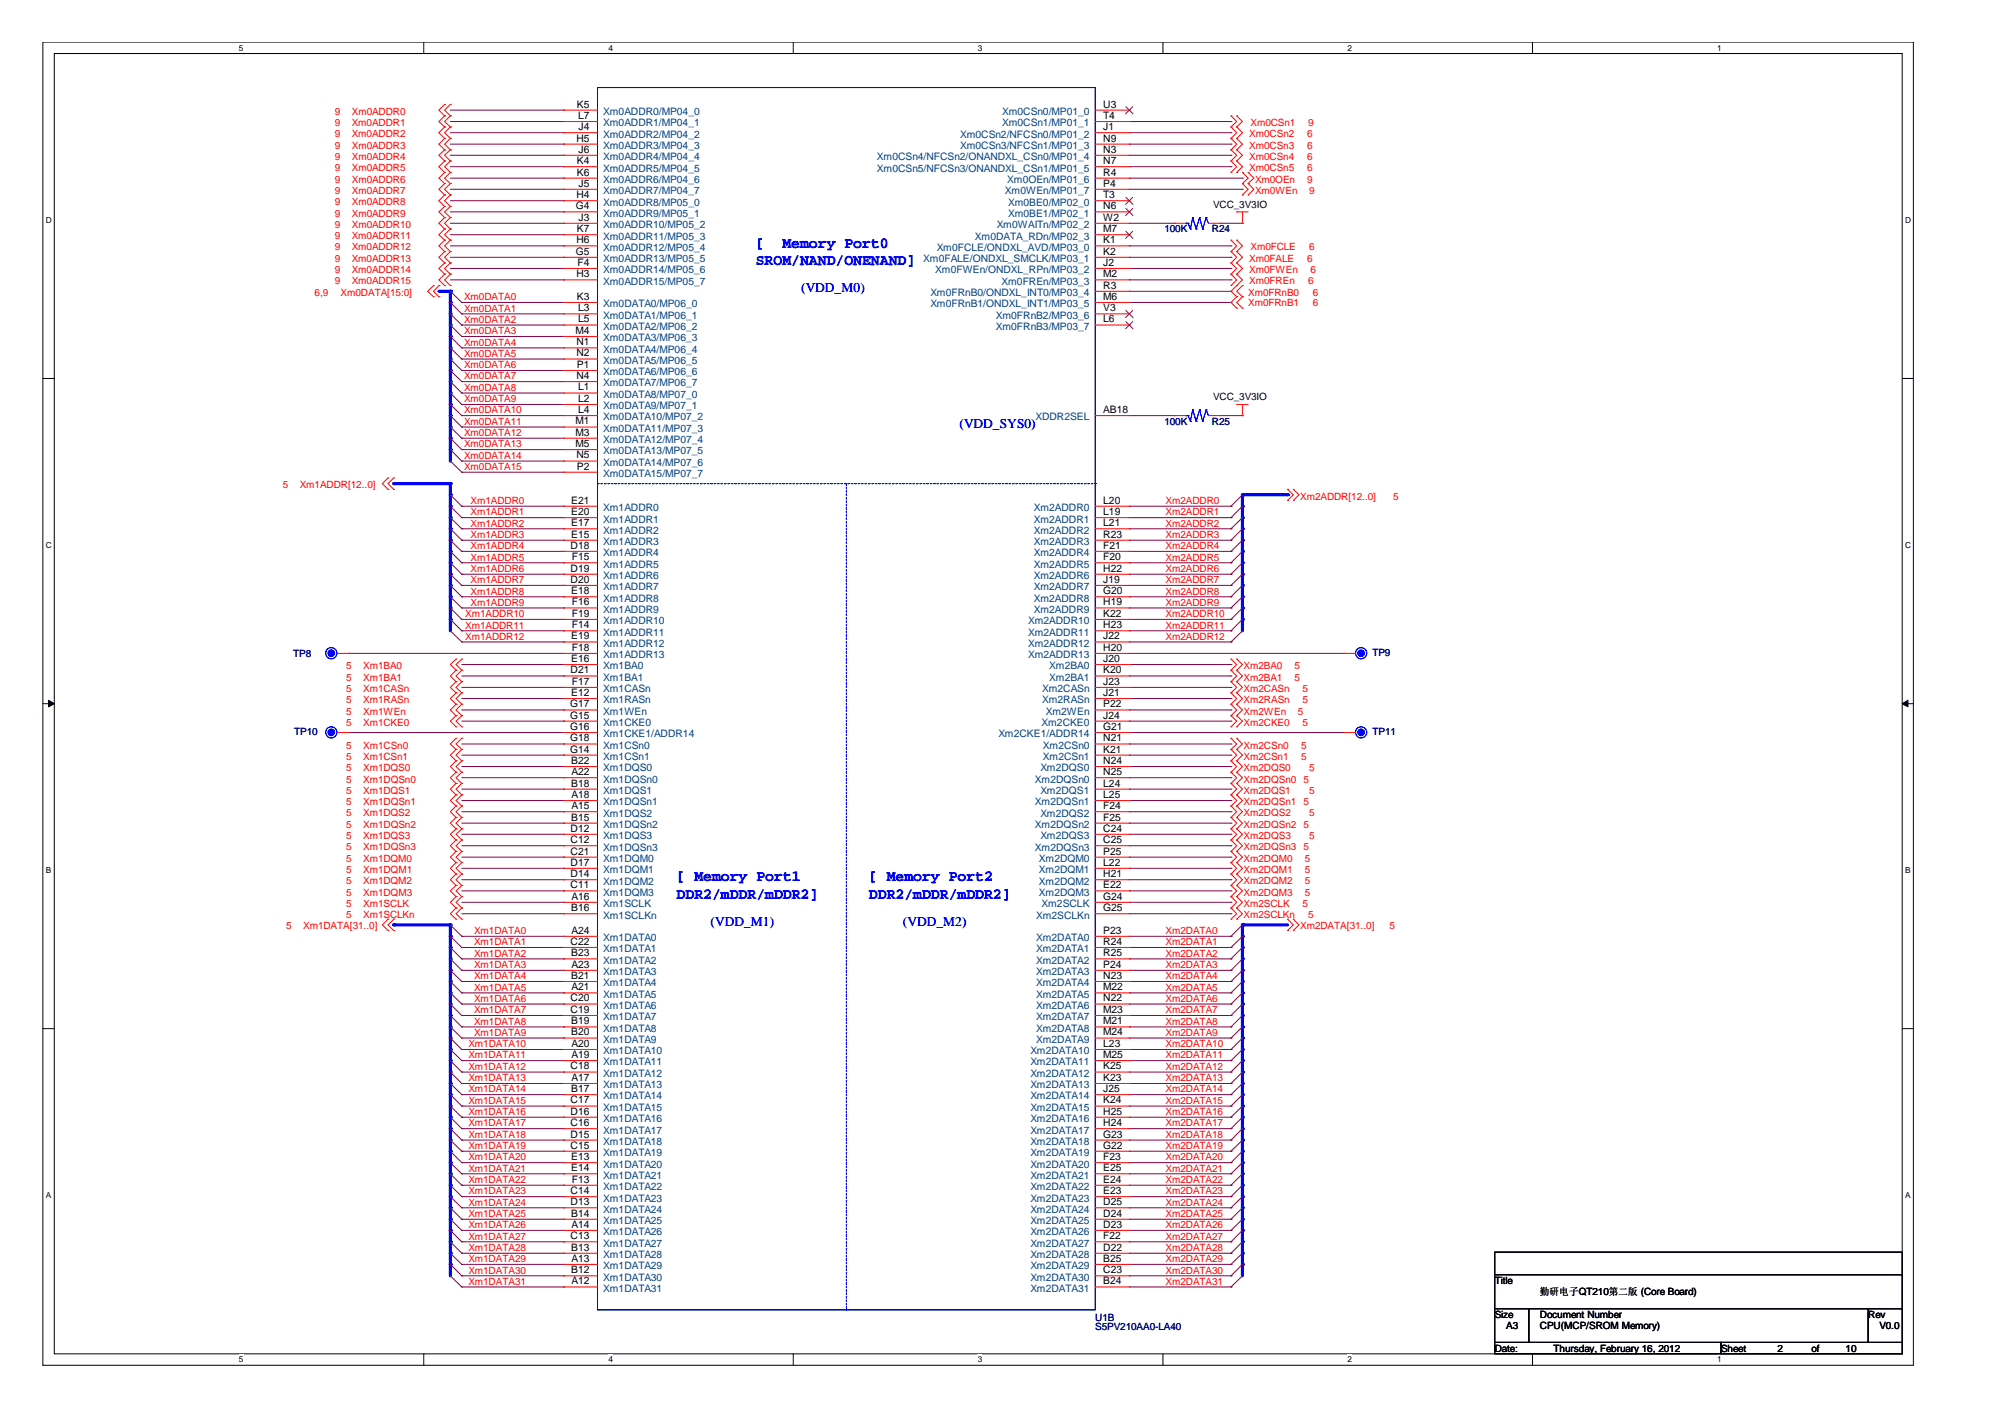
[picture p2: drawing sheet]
<svg xmlns="http://www.w3.org/2000/svg" width="297mm" height="210mm" viewBox="0 0 297 210" stroke-linecap="round" stroke-linejoin="round" font-family="sans-serif">
<defs><g id="words">
<g font-size="2.3" fill="#00f">
<text x="112" y="36.7">[</text>
<text x="112" y="39.3">SROM/NAND/ONENAND]</text>
<text x="115.9" y="36.7">Memory Port0</text>
<text x="100.2" y="130.5">[ Memory Port1</text>
<text x="128.7" y="130.5">[ Memory Port2</text>
<text x="100.2" y="133.2">DDR2/mDDR/mDDR2]</text>
<text x="128.7" y="133.2">DDR2/mDDR/mDDR2]</text>
</g>
<g font-size="2" fill="#00f">
<text x="118.7" y="43.2">(VDD_M0)</text>
<text x="142.2" y="63.3">(VDD_SYS0)</text>
<text x="105.3" y="137.1">(VDD_M1)</text>
<text x="133.8" y="137.1">(VDD_M2)</text>
</g>
<g font-size="1.5" fill="#f00">
<text x="49.6" y="17">9</text>
<text x="52.1" y="17">Xm0ADDR0</text>
<text x="49.6" y="20.3">9</text>
<text x="49.6" y="18.7">9</text>
<text x="49.6" y="22">9</text>
<text x="49.6" y="23.7">9</text>
<text x="52.1" y="20.3">Xm0ADDR2</text>
<text x="52.1" y="18.7">Xm0ADDR1</text>
<text x="52.1" y="22">Xm0ADDR3</text>
<text x="52.1" y="23.7">Xm0ADDR4</text>
<text x="185.1" y="20.3">Xm0CSn2</text>
<text x="185.1" y="22">Xm0CSn3</text>
<text x="185.1" y="23.7">Xm0CSn4</text>
<text x="185.3" y="18.7">Xm0CSn1</text>
<text x="193.6" y="20.3">6</text>
<text x="193.6" y="22">6</text>
<text x="193.6" y="23.7">6</text>
<text x="193.8" y="18.7">9</text>
<text x="49.6" y="25.4">9</text>
<text x="49.6" y="27.1">9</text>
<text x="49.6" y="28.7">9</text>
<text x="52.1" y="25.4">Xm0ADDR5</text>
<text x="52.1" y="27.1">Xm0ADDR6</text>
<text x="52.1" y="28.7">Xm0ADDR7</text>
<text x="185.1" y="25.4">Xm0CSn5</text>
<text x="185.9" y="27.1">Xm0OEn</text>
<text x="185.9" y="28.7">Xm0WEn</text>
<text x="193.6" y="27.1">9</text>
<text x="193.6" y="25.4">6</text>
<text x="194" y="28.7">9</text>
<text x="49.6" y="30.4">9</text>
<text x="49.6" y="32.1">9</text>
<text x="49.6" y="33.8">9</text>
<text x="49.6" y="35.4">9</text>
<text x="52.1" y="30.4">Xm0ADDR8</text>
<text x="52.1" y="32.1">Xm0ADDR9</text>
<text x="52.1" y="33.8">Xm0ADDR10</text>
<text x="52.1" y="35.4">Xm0ADDR11</text>
<text x="49.6" y="37.1">9</text>
<text x="49.6" y="38.8">9</text>
<text x="49.6" y="40.5">9</text>
<text x="52.1" y="37.1">Xm0ADDR12</text>
<text x="52.1" y="38.8">Xm0ADDR13</text>
<text x="52.1" y="40.5">Xm0ADDR14</text>
<text x="185.1" y="38.8">Xm0FALE</text>
<text x="185.1" y="40.5">Xm0FWEn</text>
<text x="185.3" y="37.1">Xm0FCLE</text>
<text x="193.6" y="38.8">6</text>
<text x="194" y="37.1">6</text>
<text x="194.1" y="40.5">6</text>
<text x="46.6" y="43.8">6,9</text>
<text x="49.6" y="42.1">9</text>
<text x="50.5" y="43.8">Xm0DATA[15:0]</text>
<text x="52.1" y="42.1">Xm0ADDR15</text>
<text x="68.7" y="47.8">Xm0DATA2</text>
<text x="68.7" y="46.2">Xm0DATA1</text>
<text x="68.7" y="44.5">Xm0DATA0</text>
<text x="184.9" y="43.8">Xm0FRnB0</text>
<text x="184.9" y="45.3">Xm0FRnB1</text>
<text x="185.1" y="42.1">Xm0FREn</text>
<text x="193.8" y="42.1">6</text>
<text x="194.5" y="43.8">6</text>
<text x="194.5" y="45.3">6</text>
<text x="68.7" y="52.8">Xm0DATA5</text>
<text x="68.7" y="51.2">Xm0DATA4</text>
<text x="68.7" y="49.5">Xm0DATA3</text>
<text x="68.7" y="56.2">Xm0DATA7</text>
<text x="68.7" y="54.5">Xm0DATA6</text>
<text x="68.7" y="59.6">Xm0DATA9</text>
<text x="68.7" y="57.9">Xm0DATA8</text>
<text x="68.7" y="64.6">Xm0DATA12</text>
<text x="68.7" y="62.9">Xm0DATA11</text>
<text x="68.7" y="61.2">Xm0DATA10</text>
<text x="68.7" y="69.6">Xm0DATA15</text>
<text x="68.7" y="68">Xm0DATA14</text>
<text x="68.7" y="66.3">Xm0DATA13</text>
<text x="41.9" y="72.3">5</text>
<text x="44.4" y="72.3">Xm1ADDR[12..0]</text>
<text x="69.7" y="74.6">Xm1ADDR0</text>
<text x="69.7" y="76.3">Xm1ADDR1</text>
<text x="69.7" y="78">Xm1ADDR2</text>
<text x="172.7" y="74.6">Xm2ADDR0</text>
<text x="172.7" y="76.3">Xm2ADDR1</text>
<text x="172.7" y="78">Xm2ADDR2</text>
<text x="192.6" y="74">Xm2ADDR[12..0]</text>
<text x="206.4" y="74">5</text>
<text x="69.7" y="79.7">Xm1ADDR3</text>
<text x="69.7" y="81.3">Xm1ADDR4</text>
<text x="69.7" y="83">Xm1ADDR5</text>
<text x="172.7" y="79.7">Xm2ADDR3</text>
<text x="172.7" y="81.3">Xm2ADDR4</text>
<text x="172.7" y="83">Xm2ADDR5</text>
<text x="69.7" y="84.7">Xm1ADDR6</text>
<text x="69.7" y="86.4">Xm1ADDR7</text>
<text x="69.7" y="88.1">Xm1ADDR8</text>
<text x="69.7" y="89.7">Xm1ADDR9</text>
<text x="172.7" y="84.7">Xm2ADDR6</text>
<text x="172.7" y="86.4">Xm2ADDR7</text>
<text x="172.7" y="88.1">Xm2ADDR8</text>
<text x="172.7" y="89.7">Xm2ADDR9</text>
<text x="68.9" y="91.4">Xm1ADDR10</text>
<text x="68.9" y="93.1">Xm1ADDR11</text>
<text x="68.9" y="94.8">Xm1ADDR12</text>
<text x="172.7" y="91.4">Xm2ADDR10</text>
<text x="172.7" y="93.1">Xm2ADDR11</text>
<text x="172.7" y="94.8">Xm2ADDR12</text>
<text x="51.3" y="99.2">5</text>
<text x="51.3" y="100.8">5</text>
<text x="53.8" y="99.2">Xm1BA0</text>
<text x="53.8" y="100.8">Xm1BA1</text>
<text x="184.2" y="99.2">Xm2BA0</text>
<text x="184.2" y="100.8">Xm2BA1</text>
<text x="191.8" y="99.2">5</text>
<text x="191.8" y="100.8">5</text>
<text x="51.3" y="102.5">5</text>
<text x="51.3" y="104.2">5</text>
<text x="51.3" y="105.8">5</text>
<text x="51.3" y="107.5">5</text>
<text x="53.8" y="102.5">Xm1CASn</text>
<text x="53.8" y="104.2">Xm1RASn</text>
<text x="53.8" y="105.8">Xm1WEn</text>
<text x="53.8" y="107.5">Xm1CKE0</text>
<text x="184.2" y="102.5">Xm2CASn</text>
<text x="184.2" y="104.2">Xm2RASn</text>
<text x="184.2" y="105.8">Xm2WEn</text>
<text x="184.2" y="107.5">Xm2CKE0</text>
<text x="192.3" y="105.8">5</text>
<text x="193" y="102.5">5</text>
<text x="193" y="104.2">5</text>
<text x="193" y="107.5">5</text>
<text x="51.3" y="112.5">5</text>
<text x="51.3" y="110.9">5</text>
<text x="53.8" y="112.5">Xm1CSn1</text>
<text x="53.8" y="110.9">Xm1CSn0</text>
<text x="184.2" y="110.9">Xm2CSn0</text>
<text x="184.2" y="112.5">Xm2CSn1</text>
<text x="192.8" y="110.9">5</text>
<text x="192.8" y="112.5">5</text>
<text x="51.3" y="114.2">5</text>
<text x="51.3" y="115.9">5</text>
<text x="51.3" y="117.6">5</text>
<text x="51.3" y="119.3">5</text>
<text x="53.8" y="114.2">Xm1DQS0</text>
<text x="53.8" y="115.9">Xm1DQSn0</text>
<text x="53.8" y="117.6">Xm1DQS1</text>
<text x="53.8" y="119.3">Xm1DQSn1</text>
<text x="184.2" y="114.2">Xm2DQS0</text>
<text x="184.2" y="115.9">Xm2DQSn0</text>
<text x="184.2" y="117.6">Xm2DQS1</text>
<text x="184.2" y="119.3">Xm2DQSn1</text>
<text x="193.1" y="115.9">5</text>
<text x="193.1" y="119.3">5</text>
<text x="194" y="114.2">5</text>
<text x="194" y="117.6">5</text>
<text x="51.3" y="120.9">5</text>
<text x="51.3" y="122.6">5</text>
<text x="51.3" y="124.3">5</text>
<text x="51.3" y="126">5</text>
<text x="53.8" y="120.9">Xm1DQS2</text>
<text x="53.8" y="122.6">Xm1DQSn2</text>
<text x="53.8" y="124.3">Xm1DQS3</text>
<text x="53.8" y="126">Xm1DQSn3</text>
<text x="184.2" y="120.9">Xm2DQS2</text>
<text x="184.2" y="122.6">Xm2DQSn2</text>
<text x="184.2" y="124.3">Xm2DQS3</text>
<text x="184.2" y="126">Xm2DQSn3</text>
<text x="193.1" y="122.6">5</text>
<text x="193.1" y="126">5</text>
<text x="194" y="120.9">5</text>
<text x="194" y="124.3">5</text>
<text x="51.3" y="127.6">5</text>
<text x="51.3" y="129.3">5</text>
<text x="51.3" y="131">5</text>
<text x="53.8" y="127.6">Xm1DQM0</text>
<text x="53.8" y="129.3">Xm1DQM1</text>
<text x="53.8" y="131">Xm1DQM2</text>
<text x="184.2" y="127.6">Xm2DQM0</text>
<text x="184.2" y="131">Xm2DQM2</text>
<text x="184.2" y="129.3">Xm2DQM1</text>
<text x="193.3" y="127.6">5</text>
<text x="193.3" y="131">5</text>
<text x="193.3" y="129.3">5</text>
<text x="42.4" y="137.7">5</text>
<text x="44.9" y="137.7">Xm1DATA[31..0]</text>
<text x="51.3" y="134.3">5</text>
<text x="51.3" y="136">5</text>
<text x="51.3" y="132.7">5</text>
<text x="53.8" y="134.3">Xm1SCLK</text>
<text x="53.8" y="136">Xm1SCLKn</text>
<text x="53.8" y="132.7">Xm1DQM3</text>
<text x="184.2" y="132.7">Xm2DQM3</text>
<text x="184.2" y="134.3">Xm2SCLK</text>
<text x="184.2" y="136">Xm2SCLKn</text>
<text x="192.6" y="137.7">Xm2DATA[31..0]</text>
<text x="193" y="134.3">5</text>
<text x="193.3" y="132.7">5</text>
<text x="193.8" y="136">5</text>
<text x="205.9" y="137.7">5</text>
<text x="70.2" y="140">Xm1DATA1</text>
<text x="70.2" y="138.4">Xm1DATA0</text>
<text x="70.2" y="141.7">Xm1DATA2</text>
<text x="70.2" y="143.4">Xm1DATA3</text>
<text x="172.7" y="138.4">Xm2DATA0</text>
<text x="172.7" y="140">Xm2DATA1</text>
<text x="172.7" y="141.7">Xm2DATA2</text>
<text x="172.7" y="143.4">Xm2DATA3</text>
<text x="70.2" y="145">Xm1DATA4</text>
<text x="70.2" y="146.7">Xm1DATA5</text>
<text x="70.2" y="148.4">Xm1DATA6</text>
<text x="172.7" y="145">Xm2DATA4</text>
<text x="172.7" y="146.7">Xm2DATA5</text>
<text x="172.7" y="148.4">Xm2DATA6</text>
<text x="69.4" y="155.1">Xm1DATA10</text>
<text x="70.2" y="150.1">Xm1DATA7</text>
<text x="70.2" y="151.8">Xm1DATA8</text>
<text x="70.2" y="153.4">Xm1DATA9</text>
<text x="172.7" y="150.1">Xm2DATA7</text>
<text x="172.7" y="151.8">Xm2DATA8</text>
<text x="172.7" y="153.4">Xm2DATA9</text>
<text x="172.7" y="155.1">Xm2DATA10</text>
<text x="69.4" y="156.8">Xm1DATA11</text>
<text x="69.4" y="158.5">Xm1DATA12</text>
<text x="69.4" y="160.2">Xm1DATA13</text>
<text x="69.4" y="161.8">Xm1DATA14</text>
<text x="172.7" y="156.8">Xm2DATA11</text>
<text x="172.7" y="158.5">Xm2DATA12</text>
<text x="172.7" y="160.2">Xm2DATA13</text>
<text x="172.7" y="161.8">Xm2DATA14</text>
<text x="69.4" y="163.5">Xm1DATA15</text>
<text x="69.4" y="165.2">Xm1DATA16</text>
<text x="69.4" y="166.8">Xm1DATA17</text>
<text x="172.7" y="163.5">Xm2DATA15</text>
<text x="172.7" y="165.2">Xm2DATA16</text>
<text x="172.7" y="166.8">Xm2DATA17</text>
<text x="69.4" y="168.5">Xm1DATA18</text>
<text x="69.4" y="170.2">Xm1DATA19</text>
<text x="69.4" y="171.9">Xm1DATA20</text>
<text x="69.4" y="173.5">Xm1DATA21</text>
<text x="172.7" y="168.5">Xm2DATA18</text>
<text x="172.7" y="170.2">Xm2DATA19</text>
<text x="172.7" y="171.9">Xm2DATA20</text>
<text x="172.7" y="173.5">Xm2DATA21</text>
<text x="69.4" y="175.2">Xm1DATA22</text>
<text x="69.4" y="176.9">Xm1DATA23</text>
<text x="69.4" y="178.6">Xm1DATA24</text>
<text x="172.7" y="175.2">Xm2DATA22</text>
<text x="172.7" y="176.9">Xm2DATA23</text>
<text x="172.7" y="178.6">Xm2DATA24</text>
<text x="69.4" y="180.3">Xm1DATA25</text>
<text x="69.4" y="181.9">Xm1DATA26</text>
<text x="69.4" y="183.6">Xm1DATA27</text>
<text x="69.4" y="185.3">Xm1DATA28</text>
<text x="172.7" y="180.3">Xm2DATA25</text>
<text x="172.7" y="181.9">Xm2DATA26</text>
<text x="172.7" y="183.6">Xm2DATA27</text>
<text x="172.7" y="185.3">Xm2DATA28</text>
<text x="69.4" y="187">Xm1DATA29</text>
<text x="69.4" y="188.7">Xm1DATA30</text>
<text x="69.4" y="190.3">Xm1DATA31</text>
<text x="172.7" y="187">Xm2DATA29</text>
<text x="172.7" y="188.7">Xm2DATA30</text>
<text x="172.7" y="190.3">Xm2DATA31</text>
</g>
<g font-size="1.5">
<text x="85.5" y="15.9">K5</text>
<text x="85.6" y="17.6">L7</text>
<text x="163.4" y="15.9">U3</text>
<text x="163.4" y="17.6">T4</text>
<text x="85.4" y="21">H5</text>
<text x="85.7" y="19.3">J4</text>
<text x="85.7" y="22.6">J6</text>
<text x="163.4" y="19.3">J1</text>
<text x="163.4" y="21">N9</text>
<text x="163.4" y="22.6">N3</text>
<text x="85.4" y="29.4">H4</text>
<text x="85.5" y="24.3">K4</text>
<text x="85.5" y="26">K6</text>
<text x="85.7" y="27.7">J5</text>
<text x="163.4" y="29.4">T3</text>
<text x="163.4" y="24.3">N7</text>
<text x="163.4" y="26">R4</text>
<text x="163.4" y="27.7">P4</text>
<text x="85.3" y="31">G4</text>
<text x="85.5" y="34.4">K7</text>
<text x="85.7" y="32.7">J3</text>
<text x="163.4" y="31">N6</text>
<text x="163.4" y="32.7">W2</text>
<text x="163.4" y="34.4">M7</text>
<text x="179.7" y="30.7">VCC_3V3IO</text>
<text x="85.3" y="37.7">G5</text>
<text x="85.4" y="36">H6</text>
<text x="85.4" y="41.1">H3</text>
<text x="85.6" y="39.4">F4</text>
<text x="163.4" y="36">K1</text>
<text x="163.4" y="37.7">K2</text>
<text x="163.4" y="39.4">J2</text>
<text x="163.4" y="41.1">M2</text>
<text x="85.5" y="44.4">K3</text>
<text x="85.6" y="46.1">L3</text>
<text x="85.6" y="47.8">L5</text>
<text x="163.4" y="44.4">M6</text>
<text x="163.4" y="42.8">R3</text>
<text x="163.4" y="47.8">L6</text>
<text x="163.4" y="46.1">V3</text>
<text x="85.3" y="49.5">M4</text>
<text x="85.4" y="51.2">N1</text>
<text x="85.4" y="52.8">N2</text>
<text x="85.4" y="56.1">N4</text>
<text x="85.5" y="54.5">P1</text>
<text x="85.6" y="57.8">L1</text>
<text x="85.6" y="59.5">L2</text>
<text x="179.7" y="59.2">VCC_3V3IO</text>
<text x="85.3" y="62.9">M1</text>
<text x="85.3" y="64.5">M3</text>
<text x="85.6" y="61.2">L4</text>
<text x="163.4" y="61.2">AB18</text>
<text x="85.3" y="66.2">M5</text>
<text x="85.4" y="67.9">N5</text>
<text x="85.5" y="69.6">P2</text>
<text x="84.6" y="74.6">E21</text>
<text x="84.6" y="76.3">E20</text>
<text x="84.6" y="77.9">E17</text>
<text x="163.4" y="74.6">L20</text>
<text x="163.4" y="76.3">L19</text>
<text x="163.4" y="77.9">L21</text>
<text x="84.5" y="81.3">D18</text>
<text x="84.6" y="79.6">E15</text>
<text x="84.7" y="83">F15</text>
<text x="163.4" y="79.6">R23</text>
<text x="163.4" y="81.3">F21</text>
<text x="163.4" y="83">F20</text>
<text x="84.5" y="84.7">D19</text>
<text x="84.5" y="86.3">D20</text>
<text x="84.6" y="88">E18</text>
<text x="84.7" y="89.7">F16</text>
<text x="163.4" y="84.7">H22</text>
<text x="163.4" y="86.3">J19</text>
<text x="163.4" y="88">G20</text>
<text x="163.4" y="89.7">H19</text>
<text x="84.6" y="94.7">E19</text>
<text x="84.7" y="91.4">F19</text>
<text x="84.7" y="93.1">F14</text>
<text x="163.4" y="91.4">K22</text>
<text x="163.4" y="93.1">H23</text>
<text x="163.4" y="94.7">J22</text>
<text x="84.5" y="99.8">D21</text>
<text x="84.6" y="98.1">E16</text>
<text x="84.7" y="96.4">F18</text>
<text x="84.7" y="101.4">F17</text>
<text x="163.4" y="96.4">H20</text>
<text x="163.4" y="98.1">J20</text>
<text x="163.4" y="99.8">K20</text>
<text x="163.4" y="101.4">J23</text>
<text x="84.5" y="106.4">G15</text>
<text x="84.5" y="104.8">G17</text>
<text x="84.6" y="103.1">E12</text>
<text x="163.4" y="106.4">J24</text>
<text x="163.4" y="103.1">J21</text>
<text x="163.4" y="104.8">P22</text>
<text x="84.5" y="109.8">G18</text>
<text x="84.5" y="111.5">G14</text>
<text x="84.5" y="108.1">G16</text>
<text x="84.6" y="113.2">B22</text>
<text x="163.4" y="109.8">N21</text>
<text x="163.4" y="111.5">K21</text>
<text x="163.4" y="113.2">N24</text>
<text x="163.4" y="108.1">G21</text>
<text x="84.6" y="116.5">B18</text>
<text x="84.7" y="114.8">A22</text>
<text x="84.7" y="118.2">A18</text>
<text x="84.7" y="119.9">A15</text>
<text x="163.4" y="114.8">N25</text>
<text x="163.4" y="116.5">L24</text>
<text x="163.4" y="118.2">L25</text>
<text x="163.4" y="119.9">F24</text>
<text x="84.5" y="123.2">D12</text>
<text x="84.5" y="124.9">C12</text>
<text x="84.6" y="121.6">B15</text>
<text x="163.4" y="121.6">F25</text>
<text x="163.4" y="123.2">C24</text>
<text x="163.4" y="124.9">C25</text>
<text x="84.5" y="126.6">C21</text>
<text x="84.5" y="128.2">D17</text>
<text x="84.5" y="129.9">D14</text>
<text x="84.5" y="131.6">C11</text>
<text x="163.4" y="126.6">P25</text>
<text x="163.4" y="128.2">L22</text>
<text x="163.4" y="129.9">H21</text>
<text x="163.4" y="131.6">E22</text>
<text x="84.6" y="135">B16</text>
<text x="84.7" y="133.3">A16</text>
<text x="163.4" y="133.3">G24</text>
<text x="163.4" y="135">G25</text>
<text x="84.5" y="140">C22</text>
<text x="84.6" y="141.7">B23</text>
<text x="84.7" y="138.3">A24</text>
<text x="84.7" y="143.4">A23</text>
<text x="163.4" y="138.3">P23</text>
<text x="163.4" y="140">R24</text>
<text x="163.4" y="141.7">R25</text>
<text x="163.4" y="143.4">P24</text>
<text x="84.5" y="148.4">C20</text>
<text x="84.6" y="145">B21</text>
<text x="84.7" y="146.7">A21</text>
<text x="163.4" y="145">N23</text>
<text x="163.4" y="146.7">M22</text>
<text x="163.4" y="148.4">N22</text>
<text x="84.5" y="150">C19</text>
<text x="84.6" y="151.7">B19</text>
<text x="84.6" y="153.4">B20</text>
<text x="84.7" y="155.1">A20</text>
<text x="163.4" y="150">M23</text>
<text x="163.4" y="151.7">M21</text>
<text x="163.4" y="153.4">M24</text>
<text x="163.4" y="155.1">L23</text>
<text x="84.5" y="158.4">C18</text>
<text x="84.6" y="161.8">B17</text>
<text x="84.7" y="156.7">A19</text>
<text x="84.7" y="160.1">A17</text>
<text x="163.4" y="156.7">M25</text>
<text x="163.4" y="158.4">K25</text>
<text x="163.4" y="160.1">K23</text>
<text x="163.4" y="161.8">J25</text>
<text x="84.5" y="163.5">C17</text>
<text x="84.5" y="165.1">D16</text>
<text x="84.5" y="166.8">C16</text>
<text x="163.4" y="163.5">K24</text>
<text x="163.4" y="165.1">H25</text>
<text x="163.4" y="166.8">H24</text>
<text x="84.5" y="168.5">D15</text>
<text x="84.5" y="170.2">C15</text>
<text x="84.6" y="171.8">E13</text>
<text x="84.6" y="173.5">E14</text>
<text x="163.4" y="168.5">G23</text>
<text x="163.4" y="170.2">G22</text>
<text x="163.4" y="171.8">F23</text>
<text x="163.4" y="173.5">E25</text>
<text x="84.5" y="176.9">C14</text>
<text x="84.5" y="178.5">D13</text>
<text x="84.7" y="175.2">F13</text>
<text x="163.4" y="175.2">E24</text>
<text x="163.4" y="176.9">E23</text>
<text x="163.4" y="178.5">D25</text>
<text x="84.5" y="183.6">C13</text>
<text x="84.6" y="180.2">B14</text>
<text x="84.6" y="185.3">B13</text>
<text x="84.7" y="181.9">A14</text>
<text x="163.4" y="180.2">D24</text>
<text x="163.4" y="181.9">D23</text>
<text x="163.4" y="183.6">F22</text>
<text x="163.4" y="185.3">D22</text>
<text x="84.6" y="188.6">B12</text>
<text x="84.7" y="186.9">A13</text>
<text x="84.7" y="190.3">A12</text>
<text x="163.4" y="186.9">B25</text>
<text x="163.4" y="188.6">C23</text>
<text x="163.4" y="190.3">B24</text>
<text x="221.4" y="190.2">Title</text>
<text x="228.1" y="191.8">勤研电子QT210第二版 (Core Board)</text>
<text x="221.4" y="195.2">Size</text>
<text x="223.1" y="196.9">A3</text>
<text x="228.1" y="195.2">Document Number</text>
<text x="228.1" y="196.9">CPU(MCP/SROM Memory)</text>
<text x="276.8" y="195.2">Rev</text>
<text x="278.4" y="196.9">V0.0</text>
<text x="221.4" y="200.2">Date:</text>
<text x="230.2" y="200.2">Thursday, February 16, 2012</text>
<text x="255" y="200.2">Sheet</text>
<text x="263.4" y="200.2">2</text>
<text x="268.4" y="200.2">of</text>
<text x="273.4" y="200.2">10</text>
</g>
<g font-size="1.5" fill="#004080">
<text x="89.4" y="17">Xm0ADDR0/MP04_0</text>
<text x="148.5" y="17">Xm0CSn0/MP01_0</text>
<text x="89.4" y="18.7">Xm0ADDR1/MP04_1</text>
<text x="89.4" y="20.4">Xm0ADDR2/MP04_2</text>
<text x="89.4" y="22.1">Xm0ADDR3/MP04_3</text>
<text x="89.4" y="23.7">Xm0ADDR4/MP04_4</text>
<text x="129.9" y="23.7">Xm0CSn4/NFCSn2/ONANDXL_CSn0/MP01_4</text>
<text x="142.2" y="20.4">Xm0CSn2/NFCSn0/MP01_2</text>
<text x="142.2" y="22.1">Xm0CSn3/NFCSn1/MP01_3</text>
<text x="148.5" y="18.7">Xm0CSn1/MP01_1</text>
<text x="89.4" y="25.4">Xm0ADDR5/MP04_5</text>
<text x="89.4" y="27.1">Xm0ADDR6/MP04_6</text>
<text x="89.4" y="28.8">Xm0ADDR7/MP04_7</text>
<text x="129.9" y="25.4">Xm0CSn5/NFCSn3/ONANDXL_CSn1/MP01_5</text>
<text x="148.9" y="28.8">Xm0WEn/MP01_7</text>
<text x="149.2" y="27.1">Xm0OEn/MP01_6</text>
<text x="89.4" y="30.5">Xm0ADDR8/MP05_0</text>
<text x="89.4" y="32.1">Xm0ADDR9/MP05_1</text>
<text x="89.4" y="33.8">Xm0ADDR10/MP05_2</text>
<text x="89.4" y="35.5">Xm0ADDR11/MP05_3</text>
<text x="144.4" y="35.5">Xm0DATA_RDn/MP02_3</text>
<text x="147.7" y="33.8">Xm0WAITn/MP02_2</text>
<text x="149.4" y="32.1">Xm0BE1/MP02_1</text>
<text x="149.4" y="30.5">Xm0BE0/MP02_0</text>
<text x="89.4" y="37.1">Xm0ADDR12/MP05_4</text>
<text x="89.4" y="38.8">Xm0ADDR13/MP05_5</text>
<text x="89.4" y="40.5">Xm0ADDR14/MP05_6</text>
<text x="136.8" y="38.8">Xm0FALE/ONDXL_SMCLK/MP03_1</text>
<text x="138.6" y="40.5">Xm0FWEn/ONDXL_RPn/MP03_2</text>
<text x="138.8" y="37.1">Xm0FCLE/ONDXL_AVD/MP03_0</text>
<text x="89.4" y="42.2">Xm0ADDR15/MP05_7</text>
<text x="89.4" y="45.5">Xm0DATA0/MP06_0</text>
<text x="89.4" y="47.2">Xm0DATA1/MP06_1</text>
<text x="137.8" y="45.5">Xm0FRnB1/ONDXL_INT1/MP03_5</text>
<text x="137.8" y="43.9">Xm0FRnB0/ONDXL_INT0/MP03_4</text>
<text x="147.5" y="47.2">Xm0FRnB2/MP03_6</text>
<text x="148.4" y="42.2">Xm0FREn/MP03_3</text>
<text x="89.4" y="48.9">Xm0DATA2/MP06_2</text>
<text x="89.4" y="50.6">Xm0DATA3/MP06_3</text>
<text x="89.4" y="52.3">Xm0DATA4/MP06_4</text>
<text x="89.4" y="53.9">Xm0DATA5/MP06_5</text>
<text x="147.5" y="48.9">Xm0FRnB3/MP03_7</text>
<text x="89.4" y="55.6">Xm0DATA6/MP06_6</text>
<text x="89.4" y="57.2">Xm0DATA7/MP06_7</text>
<text x="89.4" y="58.9">Xm0DATA8/MP07_0</text>
<text x="89.4" y="60.6">Xm0DATA9/MP07_1</text>
<text x="89.4" y="62.3">Xm0DATA10/MP07_2</text>
<text x="89.4" y="64">Xm0DATA11/MP07_3</text>
<text x="89.4" y="65.6">Xm0DATA12/MP07_4</text>
<text x="153.4" y="62.3">XDDR2SEL</text>
<text x="89.4" y="67.3">Xm0DATA13/MP07_5</text>
<text x="89.4" y="69">Xm0DATA14/MP07_6</text>
<text x="89.4" y="70.7">Xm0DATA15/MP07_7</text>
<text x="89.4" y="75.7">Xm1ADDR0</text>
<text x="89.4" y="77.4">Xm1ADDR1</text>
<text x="153.2" y="75.7">Xm2ADDR0</text>
<text x="153.2" y="77.4">Xm2ADDR1</text>
<text x="89.4" y="79.1">Xm1ADDR2</text>
<text x="89.4" y="80.7">Xm1ADDR3</text>
<text x="89.4" y="82.4">Xm1ADDR4</text>
<text x="153.2" y="79.1">Xm2ADDR2</text>
<text x="153.2" y="80.7">Xm2ADDR3</text>
<text x="153.2" y="82.4">Xm2ADDR4</text>
<text x="89.4" y="84.1">Xm1ADDR5</text>
<text x="89.4" y="85.8">Xm1ADDR6</text>
<text x="89.4" y="87.4">Xm1ADDR7</text>
<text x="89.4" y="89.1">Xm1ADDR8</text>
<text x="153.2" y="84.1">Xm2ADDR5</text>
<text x="153.2" y="85.8">Xm2ADDR6</text>
<text x="153.2" y="87.4">Xm2ADDR7</text>
<text x="153.2" y="89.1">Xm2ADDR8</text>
<text x="89.4" y="90.8">Xm1ADDR9</text>
<text x="89.4" y="92.5">Xm1ADDR10</text>
<text x="89.4" y="94.2">Xm1ADDR11</text>
<text x="89.4" y="95.8">Xm1ADDR12</text>
<text x="152.3" y="92.5">Xm2ADDR10</text>
<text x="152.3" y="94.2">Xm2ADDR11</text>
<text x="152.3" y="95.8">Xm2ADDR12</text>
<text x="153.2" y="90.8">Xm2ADDR9</text>
<text x="89.4" y="97.5">Xm1ADDR13</text>
<text x="89.4" y="99.2">Xm1BA0</text>
<text x="89.4" y="100.9">Xm1BA1</text>
<text x="152.3" y="97.5">Xm2ADDR13</text>
<text x="155.4" y="99.2">Xm2BA0</text>
<text x="155.4" y="100.9">Xm2BA1</text>
<text x="89.4" y="107.5">Xm1CKE0</text>
<text x="89.4" y="104.2">Xm1RASn</text>
<text x="89.4" y="102.5">Xm1CASn</text>
<text x="89.4" y="105.9">Xm1WEn</text>
<text x="154.3" y="107.5">Xm2CKE0</text>
<text x="154.4" y="104.2">Xm2RASn</text>
<text x="154.4" y="102.5">Xm2CASn</text>
<text x="154.9" y="105.9">Xm2WEn</text>
<text x="89.4" y="110.9">Xm1CSn0</text>
<text x="89.4" y="112.6">Xm1CSn1</text>
<text x="89.4" y="109.2">Xm1CKE1/ADDR14</text>
<text x="147.9" y="109.2">Xm2CKE1/ADDR14</text>
<text x="154.5" y="110.9">Xm2CSn0</text>
<text x="154.5" y="112.6">Xm2CSn1</text>
<text x="89.4" y="114.3">Xm1DQS0</text>
<text x="89.4" y="115.9">Xm1DQSn0</text>
<text x="89.4" y="117.6">Xm1DQS1</text>
<text x="89.4" y="119.3">Xm1DQSn1</text>
<text x="153.3" y="115.9">Xm2DQSn0</text>
<text x="153.3" y="119.3">Xm2DQSn1</text>
<text x="154.1" y="114.3">Xm2DQS0</text>
<text x="154.1" y="117.6">Xm2DQS1</text>
<text x="89.4" y="121">Xm1DQS2</text>
<text x="89.4" y="122.7">Xm1DQSn2</text>
<text x="89.4" y="124.3">Xm1DQS3</text>
<text x="89.4" y="126">Xm1DQSn3</text>
<text x="153.3" y="122.7">Xm2DQSn2</text>
<text x="153.3" y="126">Xm2DQSn3</text>
<text x="154.1" y="121">Xm2DQS2</text>
<text x="154.1" y="124.3">Xm2DQS3</text>
<text x="89.4" y="127.7">Xm1DQM0</text>
<text x="89.4" y="129.3">Xm1DQM1</text>
<text x="89.4" y="131">Xm1DQM2</text>
<text x="153.9" y="127.7">Xm2DQM0</text>
<text x="153.9" y="129.3">Xm2DQM1</text>
<text x="153.9" y="131">Xm2DQM2</text>
<text x="89.4" y="134.4">Xm1SCLK</text>
<text x="89.4" y="136.1">Xm1SCLKn</text>
<text x="89.4" y="132.7">Xm1DQM3</text>
<text x="153.5" y="136.1">Xm2SCLKn</text>
<text x="153.9" y="132.7">Xm2DQM3</text>
<text x="154.3" y="134.4">Xm2SCLK</text>
<text x="89.4" y="139.4">Xm1DATA0</text>
<text x="89.4" y="141.1">Xm1DATA1</text>
<text x="89.4" y="142.8">Xm1DATA2</text>
<text x="153.5" y="139.4">Xm2DATA0</text>
<text x="153.5" y="141.1">Xm2DATA1</text>
<text x="153.5" y="142.8">Xm2DATA2</text>
<text x="89.4" y="144.5">Xm1DATA3</text>
<text x="89.4" y="146.1">Xm1DATA4</text>
<text x="89.4" y="147.8">Xm1DATA5</text>
<text x="89.4" y="149.5">Xm1DATA6</text>
<text x="153.5" y="144.5">Xm2DATA3</text>
<text x="153.5" y="146.1">Xm2DATA4</text>
<text x="153.5" y="147.8">Xm2DATA5</text>
<text x="153.5" y="149.5">Xm2DATA6</text>
<text x="89.4" y="151.1">Xm1DATA7</text>
<text x="89.4" y="152.8">Xm1DATA8</text>
<text x="89.4" y="154.5">Xm1DATA9</text>
<text x="153.5" y="151.1">Xm2DATA7</text>
<text x="153.5" y="152.8">Xm2DATA8</text>
<text x="153.5" y="154.5">Xm2DATA9</text>
<text x="89.4" y="156.2">Xm1DATA10</text>
<text x="89.4" y="157.8">Xm1DATA11</text>
<text x="89.4" y="159.5">Xm1DATA12</text>
<text x="89.4" y="161.2">Xm1DATA13</text>
<text x="152.7" y="156.2">Xm2DATA10</text>
<text x="152.7" y="157.8">Xm2DATA11</text>
<text x="152.7" y="159.5">Xm2DATA12</text>
<text x="152.7" y="161.2">Xm2DATA13</text>
<text x="89.4" y="162.9">Xm1DATA14</text>
<text x="89.4" y="164.6">Xm1DATA15</text>
<text x="89.4" y="166.2">Xm1DATA16</text>
<text x="89.4" y="167.9">Xm1DATA17</text>
<text x="152.7" y="162.9">Xm2DATA14</text>
<text x="152.7" y="164.6">Xm2DATA15</text>
<text x="152.7" y="166.2">Xm2DATA16</text>
<text x="152.7" y="167.9">Xm2DATA17</text>
<text x="89.4" y="169.6">Xm1DATA18</text>
<text x="89.4" y="171.3">Xm1DATA19</text>
<text x="89.4" y="172.9">Xm1DATA20</text>
<text x="152.7" y="169.6">Xm2DATA18</text>
<text x="152.7" y="171.3">Xm2DATA19</text>
<text x="152.7" y="172.9">Xm2DATA20</text>
<text x="89.4" y="174.6">Xm1DATA21</text>
<text x="89.4" y="176.3">Xm1DATA22</text>
<text x="89.4" y="178">Xm1DATA23</text>
<text x="89.4" y="179.6">Xm1DATA24</text>
<text x="152.7" y="174.6">Xm2DATA21</text>
<text x="152.7" y="176.3">Xm2DATA22</text>
<text x="152.7" y="178">Xm2DATA23</text>
<text x="152.7" y="179.6">Xm2DATA24</text>
<text x="89.4" y="181.3">Xm1DATA25</text>
<text x="89.4" y="183">Xm1DATA26</text>
<text x="89.4" y="184.7">Xm1DATA27</text>
<text x="152.7" y="181.3">Xm2DATA25</text>
<text x="152.7" y="183">Xm2DATA26</text>
<text x="152.7" y="184.7">Xm2DATA27</text>
<text x="89.4" y="186.4">Xm1DATA28</text>
<text x="89.4" y="188">Xm1DATA29</text>
<text x="89.4" y="189.7">Xm1DATA30</text>
<text x="89.4" y="191.4">Xm1DATA31</text>
<text x="152.7" y="186.4">Xm2DATA28</text>
<text x="152.7" y="188">Xm2DATA29</text>
<text x="152.7" y="189.7">Xm2DATA30</text>
<text x="152.7" y="191.4">Xm2DATA31</text>
</g>
<g font-size="1.5" fill="#000080">
<text x="172.5" y="34.4">100K</text>
<text x="179.5" y="34.4">R24</text>
<text x="172.5" y="62.9">100K</text>
<text x="179.5" y="62.9">R25</text>
<text x="43.4" y="97.3">TP8</text>
<text x="203.3" y="97.1">TP9</text>
<text x="43.6" y="108.9">TP10</text>
<text x="203.3" y="108.9">TP11</text>
<text x="162.3" y="195.7">U1B</text>
<text x="162.3" y="197">S5PV210AA0-LA40</text>
</g>
<g font-size="1.2">
<text x="35.4" y="7.5">5</text>
<text x="90.1" y="7.5">4</text>
<text x="144.9" y="7.5">3</text>
<text x="199.6" y="7.5">2</text>
<text x="254.4" y="7.5">1</text>
<text x="6.8" y="33.1">D</text>
<text x="282.2" y="33.1">D</text>
<text x="6.8" y="81.2">C</text>
<text x="282.2" y="81.2">C</text>
<text x="6.8" y="129.4">B</text>
<text x="282.2" y="129.4">B</text>
<text x="6.8" y="177.5">A</text>
<text x="282.2" y="177.5">A</text>
<text x="35.4" y="201.8">5</text>
<text x="90.1" y="201.8">4</text>
<text x="144.9" y="201.8">3</text>
<text x="199.6" y="201.8">2</text>
<text x="254.4" y="201.8">1</text>
</g>
</g></defs>
<path d="M6.3 6.2h277.2v196h-277.2zM8 7.9h273.8v192.6h-273.8z" fill="none" stroke="#000" stroke-width=".15"/>
<g fill="#fff">
<path d="M35.4 6.4h.6v1.4h-.6z"/>
<path d="M35.4 200.7h.6v1.4h-.6z"/>
</g>
<path d="M62.8 6.2v1.7M62.8 200.5v1.7" fill="none" stroke="#000" stroke-width=".15"/>
<g fill="#fff">
<path d="M90.1 6.4h.7v1.4h-.7z"/>
<path d="M90.1 200.7h.7v1.4h-.7z"/>
</g>
<path d="M117.5 6.2v1.7M117.5 200.5v1.7" fill="none" stroke="#000" stroke-width=".15"/>
<g fill="#fff">
<path d="M144.9 6.4h.6v1.4h-.6z"/>
<path d="M144.9 200.7h.6v1.4h-.6z"/>
</g>
<path d="M172.3 6.2v1.7M172.3 200.5v1.7" fill="none" stroke="#000" stroke-width=".15"/>
<g fill="#fff">
<path d="M199.6 6.4h.7v1.4h-.7z"/>
<path d="M199.6 200.7h.7v1.4h-.7z"/>
</g>
<path d="M227 6.2v1.7M227 200.5v1.7" fill="none" stroke="#000" stroke-width=".15"/>
<g fill="#fff">
<path d="M254.4 6.4h.6v1.4h-.6z"/>
<path d="M254.4 200.7h.6v1.4h-.6z"/>
<path d="M6.8 31.9h.8v1.4h-.8z"/>
<path d="M282.2 31.9h.9v1.4h-.9z"/>
<path d="M6.8 80.1h.8v1.4h-.8z"/>
<path d="M282.2 80.1h.9v1.4h-.9z"/>
</g>
<path d="M6.3 56.1h1.7M281.8 56.1h1.7" fill="none" stroke="#000" stroke-width=".15"/>
<g fill="#fff">
<path d="M6.8 128.2h.7v1.4h-.7z"/>
<path d="M282.2 128.2h.8v1.4h-.8z"/>
</g>
<path d="M6.3 104.2h1.7M281.8 104.2h1.7" fill="none" stroke="#000" stroke-width=".15"/>
<g fill="#000" stroke="#000" stroke-width=".15">
<path d="M7.2 103.7l.8 .5-.8 .5z" fill-rule="evenodd"/>
<path d="M281.8 104.2l.9-.5v1z" fill-rule="evenodd"/>
</g>
<g fill="#fff">
<path d="M6.8 176.4h.7v1.4h-.7z"/>
<path d="M282.2 176.4h.8v1.4h-.8z"/>
</g>
<path d="M6.3 152.4h1.7M281.8 152.4h1.7" fill="none" stroke="#000" stroke-width=".15"/>
<g fill="none" stroke="#800040" stroke-width=".15">
<path d="M68.4 56.5h.1M68.4 54.9h.1M68.4 53.2h.1M68.4 51.5h.1M68.4 49.8h.1M68.4 48.1h.1M68.4 46.5h.1M68.4 44.8h.1M68.4 59.9h.1M68.4 58.2h.1M68.4 56.5h15.1M68.4 54.9h15.1"/>
<path d="M68.4 53.2h15.1M68.4 51.5h15.1M68.4 49.8h15.1M68.4 48.1h15.1M68.4 46.5h15.1M68.4 44.8h15.1M68.4 59.9h15.1M68.4 58.2h15.1M68.4 69.9h.1M68.4 68.3h.1M68.4 66.6h.1M68.4 64.9h.1"/>
<path d="M68.4 63.3h.1M68.4 61.6h.1M68.4 69.9h15.1M68.4 68.3h15.1M68.4 66.6h15.1M68.4 64.9h15.1M68.4 63.3h15.1M68.4 61.6h15.1"/>
</g>
<path d="M66.7 48.1v1.7" fill="none" stroke="#00f" stroke-width=".47"/>
<circle cx="66.7" cy="48.1" r=".23" fill="#00f"/>
<path d="M66.7 46.5v1.6" fill="none" stroke="#00f" stroke-width=".47"/>
<circle cx="66.7" cy="46.5" r=".23" fill="#00f"/>
<path d="M66.7 44.8v1.7" fill="none" stroke="#00f" stroke-width=".47"/>
<circle cx="66.7" cy="44.8" r=".23" fill="#00f"/>
<path d="M66.7 66.6v1.7" fill="none" stroke="#00f" stroke-width=".47"/>
<circle cx="66.7" cy="66.6" r=".23" fill="#00f"/>
<path d="M66.7 43.2v1.6" fill="none" stroke="#00f" stroke-width=".47"/>
<circle cx="66.7" cy="43.2" r=".23" fill="#00f"/>
<path d="M65 43.2h1.7" fill="none" stroke="#00f" stroke-width=".47"/>
<circle cx="66.7" cy="43.2" r=".23" fill="#00f"/>
<path d="M66.7 64.9v1.7" fill="none" stroke="#00f" stroke-width=".47"/>
<circle cx="66.7" cy="64.9" r=".23" fill="#00f"/>
<path d="M66.7 63.3v1.6" fill="none" stroke="#00f" stroke-width=".47"/>
<circle cx="66.7" cy="63.3" r=".23" fill="#00f"/>
<path d="M66.7 61.6v1.7" fill="none" stroke="#00f" stroke-width=".47"/>
<circle cx="66.7" cy="61.6" r=".23" fill="#00f"/>
<path d="M66.7 59.9v1.7" fill="none" stroke="#00f" stroke-width=".47"/>
<circle cx="66.7" cy="59.9" r=".23" fill="#00f"/>
<path d="M66.7 58.2v1.7" fill="none" stroke="#00f" stroke-width=".47"/>
<circle cx="66.7" cy="58.2" r=".23" fill="#00f"/>
<path d="M66.7 56.5v1.7" fill="none" stroke="#00f" stroke-width=".47"/>
<circle cx="66.7" cy="56.5" r=".23" fill="#00f"/>
<path d="M66.7 54.9v1.6" fill="none" stroke="#00f" stroke-width=".47"/>
<circle cx="66.7" cy="54.9" r=".23" fill="#00f"/>
<path d="M66.7 53.2v1.7" fill="none" stroke="#00f" stroke-width=".47"/>
<circle cx="66.7" cy="53.2" r=".23" fill="#00f"/>
<path d="M66.7 51.5v1.7" fill="none" stroke="#00f" stroke-width=".47"/>
<circle cx="66.7" cy="51.5" r=".23" fill="#00f"/>
<path d="M66.7 49.8v1.7" fill="none" stroke="#00f" stroke-width=".47"/>
<circle cx="66.7" cy="49.8" r=".23" fill="#00f"/>
<g fill="none" stroke="#800040" stroke-width=".15">
<path d="M66.7 19.7h16.8M83.5 19.7h.1M167.3 18h15.1M167.3 19.7h15.1M182.4 18h.1M182.4 19.7h.1M167.3 26.4h16.8M167.3 28h16.8M167.3 36.4h15.1M167.3 38.1h15.1M167.3 39.8h15.1M167.3 21.4h15.1"/>
<path d="M182.4 36.4h.1M182.4 38.1h.1M182.4 39.8h.1M182.4 21.4h.1M184.1 26.4h.1M184.1 28h.1M167.3 41.5h15.1M167.3 43.2h15.1M167.3 44.8h15.1M182.4 41.5h.1M182.4 43.2h.1M182.4 44.8h.1"/>
<path d="M68.4 75h15.1M68.4 76.7h15.1M68.4 78.3h15.1M83.5 75h.1M83.5 76.7h.1M83.5 78.3h.1M167.3 61.6h6.7M174 61.6h.1M180.7 61.6h3.4M184.1 61.6h.1M68.4 80h15.1M68.4 81.7h15.1"/>
<path d="M68.4 83.4h15.1M68.4 85.1h15.1M68.4 86.7h15.1M68.4 88.4h15.1M68.4 90.1h15.1M68.4 91.8h15.1M68.4 93.4h15.1M68.4 95.1h15.1M83.5 80h.1M83.5 81.7h.1M83.5 83.4h.1M83.5 85.1h.1"/>
<path d="M83.5 86.7h.1M83.5 88.4h.1M83.5 90.1h.1M83.5 91.8h.1M83.5 93.4h.1M83.5 95.1h.1"/>
</g>
<path d="M66.7 76.7v1.6" fill="none" stroke="#00f" stroke-width=".47"/>
<circle cx="66.7" cy="76.7" r=".23" fill="#00f"/>
<path d="M66.7 71.6v1.7" fill="none" stroke="#00f" stroke-width=".47"/>
<circle cx="66.7" cy="71.6" r=".23" fill="#00f"/>
<path d="M66.7 75v1.7" fill="none" stroke="#00f" stroke-width=".47"/>
<circle cx="66.7" cy="75" r=".23" fill="#00f"/>
<path d="M66.7 73.3v1.7" fill="none" stroke="#00f" stroke-width=".47"/>
<circle cx="66.7" cy="73.3" r=".23" fill="#00f"/>
<path d="M66.7 85.1v1.6" fill="none" stroke="#00f" stroke-width=".47"/>
<circle cx="66.7" cy="85.1" r=".23" fill="#00f"/>
<path d="M66.7 80v1.7" fill="none" stroke="#00f" stroke-width=".47"/>
<circle cx="66.7" cy="80" r=".23" fill="#00f"/>
<path d="M66.7 78.3v1.7" fill="none" stroke="#00f" stroke-width=".47"/>
<circle cx="66.7" cy="78.3" r=".23" fill="#00f"/>
<path d="M66.7 83.4v1.7" fill="none" stroke="#00f" stroke-width=".47"/>
<circle cx="66.7" cy="83.4" r=".23" fill="#00f"/>
<path d="M66.7 81.7v1.7" fill="none" stroke="#00f" stroke-width=".47"/>
<circle cx="66.7" cy="81.7" r=".23" fill="#00f"/>
<path d="M66.7 88.4v1.7" fill="none" stroke="#00f" stroke-width=".47"/>
<circle cx="66.7" cy="88.4" r=".23" fill="#00f"/>
<path d="M66.7 86.7v1.7" fill="none" stroke="#00f" stroke-width=".47"/>
<circle cx="66.7" cy="86.7" r=".23" fill="#00f"/>
<path d="M66.7 90.1v1.7" fill="none" stroke="#00f" stroke-width=".47"/>
<circle cx="66.7" cy="90.1" r=".23" fill="#00f"/>
<path d="M66.7 91.8v1.6" fill="none" stroke="#00f" stroke-width=".47"/>
<circle cx="66.7" cy="91.8" r=".23" fill="#00f"/>
<path d="M58.3 71.6h8.4" fill="none" stroke="#00f" stroke-width=".47"/>
<circle cx="58.3" cy="71.6" r=".23" fill="#00f"/>
<g fill="none" stroke="#800040" stroke-width=".15">
<path d="M68.4 138.7h15.1M83.5 138.7h.1M68.4 140.3h15.1M68.4 142h15.1M68.4 143.7h15.1M68.4 145.4h15.1M68.4 147.1h15.1M68.4 148.7h15.1M68.4 150.4h15.1M68.4 152.1h15.1M68.4 153.8h15.1M68.4 155.5h15.1"/>
<path d="M68.4 157.1h15.1M68.4 158.8h15.1M83.5 140.3h.1M83.5 142h.1M83.5 143.7h.1M83.5 145.4h.1M83.5 147.1h.1M83.5 148.7h.1M83.5 150.4h.1M83.5 152.1h.1M83.5 153.8h.1M83.5 155.5h.1"/>
<path d="M83.5 157.1h.1M83.5 158.8h.1M68.4 160.5h15.1M68.4 162.2h15.1M68.4 163.8h15.1M68.4 165.5h15.1M68.4 167.2h15.1M68.4 168.9h15.1M68.4 170.5h15.1M68.4 172.2h15.1M68.4 173.9h15.1M68.4 175.6h15.1"/>
<path d="M68.4 177.3h15.1M68.4 178.9h15.1M83.5 160.5h.1M83.5 162.2h.1M83.5 163.8h.1M83.5 165.5h.1M83.5 167.2h.1M83.5 168.9h.1M83.5 170.5h.1M83.5 172.2h.1M83.5 173.9h.1M83.5 175.6h.1"/>
<path d="M83.5 177.3h.1M83.5 178.9h.1M68.4 180.6h15.1M68.4 182.3h15.1M68.4 184h15.1M68.4 185.6h15.1M68.4 187.3h15.1M68.4 189h15.1M68.4 190.6h15.1M83.5 180.6h.1M83.5 182.3h.1M83.5 184h.1"/>
<path d="M83.5 185.6h.1M83.5 187.3h.1M83.5 189h.1M83.5 190.6h.1"/>
</g>
<path d="M66.7 187.3v1.7" fill="none" stroke="#00f" stroke-width=".47"/>
<circle cx="66.7" cy="187.3" r=".23" fill="#00f"/>
<path d="M66.7 137v1.7" fill="none" stroke="#00f" stroke-width=".47"/>
<circle cx="66.7" cy="137" r=".23" fill="#00f"/>
<path d="M66.7 148.7v1.7" fill="none" stroke="#00f" stroke-width=".47"/>
<circle cx="66.7" cy="148.7" r=".23" fill="#00f"/>
<path d="M66.7 140.3v1.7" fill="none" stroke="#00f" stroke-width=".47"/>
<circle cx="66.7" cy="140.3" r=".23" fill="#00f"/>
<path d="M66.7 138.7v1.6" fill="none" stroke="#00f" stroke-width=".47"/>
<circle cx="66.7" cy="138.7" r=".23" fill="#00f"/>
<path d="M66.7 143.7v1.7" fill="none" stroke="#00f" stroke-width=".47"/>
<circle cx="66.7" cy="143.7" r=".23" fill="#00f"/>
<path d="M66.7 142v1.7" fill="none" stroke="#00f" stroke-width=".47"/>
<circle cx="66.7" cy="142" r=".23" fill="#00f"/>
<path d="M66.7 147.1v1.6" fill="none" stroke="#00f" stroke-width=".47"/>
<circle cx="66.7" cy="147.1" r=".23" fill="#00f"/>
<path d="M66.7 145.4v1.7" fill="none" stroke="#00f" stroke-width=".47"/>
<circle cx="66.7" cy="145.4" r=".23" fill="#00f"/>
<path d="M66.7 160.5v1.7" fill="none" stroke="#00f" stroke-width=".47"/>
<circle cx="66.7" cy="160.5" r=".23" fill="#00f"/>
<path d="M66.7 152.1v1.7" fill="none" stroke="#00f" stroke-width=".47"/>
<circle cx="66.7" cy="152.1" r=".23" fill="#00f"/>
<path d="M66.7 150.4v1.7" fill="none" stroke="#00f" stroke-width=".47"/>
<circle cx="66.7" cy="150.4" r=".23" fill="#00f"/>
<path d="M66.7 155.5v1.6" fill="none" stroke="#00f" stroke-width=".47"/>
<circle cx="66.7" cy="155.5" r=".23" fill="#00f"/>
<path d="M66.7 153.8v1.7" fill="none" stroke="#00f" stroke-width=".47"/>
<circle cx="66.7" cy="153.8" r=".23" fill="#00f"/>
<path d="M66.7 158.8v1.7" fill="none" stroke="#00f" stroke-width=".47"/>
<circle cx="66.7" cy="158.8" r=".23" fill="#00f"/>
<path d="M66.7 157.1v1.7" fill="none" stroke="#00f" stroke-width=".47"/>
<circle cx="66.7" cy="157.1" r=".23" fill="#00f"/>
<path d="M66.7 162.2v1.6" fill="none" stroke="#00f" stroke-width=".47"/>
<circle cx="66.7" cy="162.2" r=".23" fill="#00f"/>
<path d="M66.7 168.9v1.6" fill="none" stroke="#00f" stroke-width=".47"/>
<circle cx="66.7" cy="168.9" r=".23" fill="#00f"/>
<path d="M66.7 163.8v1.7" fill="none" stroke="#00f" stroke-width=".47"/>
<circle cx="66.7" cy="163.8" r=".23" fill="#00f"/>
<path d="M66.7 167.2v1.7" fill="none" stroke="#00f" stroke-width=".47"/>
<circle cx="66.7" cy="167.2" r=".23" fill="#00f"/>
<path d="M66.7 165.5v1.7" fill="none" stroke="#00f" stroke-width=".47"/>
<circle cx="66.7" cy="165.5" r=".23" fill="#00f"/>
<path d="M66.7 172.2v1.7" fill="none" stroke="#00f" stroke-width=".47"/>
<circle cx="66.7" cy="172.2" r=".23" fill="#00f"/>
<path d="M66.7 170.5v1.7" fill="none" stroke="#00f" stroke-width=".47"/>
<circle cx="66.7" cy="170.5" r=".23" fill="#00f"/>
<path d="M66.7 173.9v1.7" fill="none" stroke="#00f" stroke-width=".47"/>
<circle cx="66.7" cy="173.9" r=".23" fill="#00f"/>
<path d="M66.7 177.3v1.6" fill="none" stroke="#00f" stroke-width=".47"/>
<circle cx="66.7" cy="177.3" r=".23" fill="#00f"/>
<path d="M66.7 175.6v1.7" fill="none" stroke="#00f" stroke-width=".47"/>
<circle cx="66.7" cy="175.6" r=".23" fill="#00f"/>
<path d="M66.7 180.6v1.7" fill="none" stroke="#00f" stroke-width=".47"/>
<circle cx="66.7" cy="180.6" r=".23" fill="#00f"/>
<path d="M66.7 178.9v1.7" fill="none" stroke="#00f" stroke-width=".47"/>
<circle cx="66.7" cy="178.9" r=".23" fill="#00f"/>
<path d="M66.7 184v1.6" fill="none" stroke="#00f" stroke-width=".47"/>
<circle cx="66.7" cy="184" r=".23" fill="#00f"/>
<path d="M66.7 182.3v1.7" fill="none" stroke="#00f" stroke-width=".47"/>
<circle cx="66.7" cy="182.3" r=".23" fill="#00f"/>
<path d="M66.7 185.6v1.7" fill="none" stroke="#00f" stroke-width=".47"/>
<circle cx="66.7" cy="185.6" r=".23" fill="#00f"/>
<path d="M58.3 137h8.4" fill="none" stroke="#00f" stroke-width=".47"/>
<circle cx="58.3" cy="137" r=".23" fill="#00f"/>
<g fill="none" stroke="#800040" stroke-width=".15">
<path d="M167.3 75h15.1M167.3 76.7h15.1M167.3 78.3h15.1M182.4 75h.1M182.4 76.7h.1M182.4 78.3h.1M68.4 98.4h15.1M83.5 98.4h.1M167.3 80h15.1M167.3 81.7h15.1M167.3 83.4h15.1M167.3 85.1h15.1"/>
<path d="M167.3 86.7h15.1M167.3 88.4h15.1M167.3 90.1h15.1M167.3 91.8h15.1M167.3 93.4h15.1M167.3 95.1h15.1M182.4 80h.1M182.4 81.7h.1M182.4 83.4h.1M182.4 85.1h.1M182.4 86.7h.1M182.4 88.4h.1"/>
<path d="M182.4 90.1h.1M182.4 91.8h.1M182.4 93.4h.1M182.4 95.1h.1M68.4 100.1h15.1M68.4 111.9h15.1M68.4 113.6h15.1M68.4 115.2h15.1M68.4 116.9h15.1M68.4 118.6h15.1M68.4 101.8h15.1M68.4 103.5h15.1"/>
<path d="M68.4 105.2h15.1M68.4 106.8h15.1M68.4 110.2h15.1M83.5 100.1h.1M83.5 111.9h.1M83.5 113.6h.1M83.5 115.2h.1M83.5 116.9h.1M83.5 118.6h.1M83.5 101.8h.1M83.5 103.5h.1M83.5 105.2h.1"/>
<path d="M83.5 106.8h.1M83.5 110.2h.1M68.4 127h15.1M68.4 128.6h15.1M68.4 133.7h15.1M68.4 135.4h15.1M68.4 120.2h15.1M68.4 121.9h15.1M68.4 123.6h15.1M68.4 125.3h15.1M68.4 130.3h15.1M68.4 132h15.1"/>
<path d="M83.5 127h.1M83.5 128.6h.1M83.5 133.7h.1M83.5 135.4h.1M83.5 120.2h.1M83.5 121.9h.1M83.5 123.6h.1M83.5 125.3h.1M83.5 130.3h.1M83.5 132h.1"/>
</g>
<path d="M184.1 91.8v1.6" fill="none" stroke="#00f" stroke-width=".47"/>
<circle cx="184.1" cy="91.8" r=".23" fill="#00f"/>
<path d="M184.1 73.3h6.7" fill="none" stroke="#00f" stroke-width=".47"/>
<circle cx="190.8" cy="73.3" r=".23" fill="#00f"/>
<path d="M184.1 73.3v1.7" fill="none" stroke="#00f" stroke-width=".47"/>
<circle cx="184.1" cy="73.3" r=".23" fill="#00f"/>
<path d="M184.1 75v1.7" fill="none" stroke="#00f" stroke-width=".47"/>
<circle cx="184.1" cy="75" r=".23" fill="#00f"/>
<path d="M184.1 76.7v1.6" fill="none" stroke="#00f" stroke-width=".47"/>
<circle cx="184.1" cy="76.7" r=".23" fill="#00f"/>
<path d="M184.1 78.3v1.7" fill="none" stroke="#00f" stroke-width=".47"/>
<circle cx="184.1" cy="78.3" r=".23" fill="#00f"/>
<path d="M184.1 80v1.7" fill="none" stroke="#00f" stroke-width=".47"/>
<circle cx="184.1" cy="80" r=".23" fill="#00f"/>
<path d="M184.1 81.7v1.7" fill="none" stroke="#00f" stroke-width=".47"/>
<circle cx="184.1" cy="81.7" r=".23" fill="#00f"/>
<path d="M184.1 83.4v1.7" fill="none" stroke="#00f" stroke-width=".47"/>
<circle cx="184.1" cy="83.4" r=".23" fill="#00f"/>
<path d="M184.1 85.1v1.6" fill="none" stroke="#00f" stroke-width=".47"/>
<circle cx="184.1" cy="85.1" r=".23" fill="#00f"/>
<path d="M184.1 86.7v1.7" fill="none" stroke="#00f" stroke-width=".47"/>
<circle cx="184.1" cy="86.7" r=".23" fill="#00f"/>
<path d="M184.1 90.1v1.7" fill="none" stroke="#00f" stroke-width=".47"/>
<circle cx="184.1" cy="90.1" r=".23" fill="#00f"/>
<path d="M184.1 88.4v1.7" fill="none" stroke="#00f" stroke-width=".47"/>
<circle cx="184.1" cy="88.4" r=".23" fill="#00f"/>
<g fill="none" stroke="#800040" stroke-width=".15">
<path d="M167.3 98.4h15.1M182.4 98.4h.1M167.3 100.1h15.1M167.3 101.8h15.1M167.3 103.5h15.1M167.3 105.2h15.1M167.3 106.8h15.1M167.3 110.2h15.1M167.3 111.9h15.1M167.3 113.6h15.1M167.3 115.2h15.1M167.3 116.9h15.1"/>
<path d="M167.3 118.6h15.1M182.4 100.1h.1M182.4 101.8h.1M182.4 103.5h.1M182.4 105.2h.1M182.4 106.8h.1M182.4 110.2h.1M182.4 111.9h.1M182.4 113.6h.1M182.4 115.2h.1M182.4 116.9h.1M182.4 118.6h.1"/>
<path d="M167.3 120.2h15.1M167.3 121.9h15.1M167.3 123.6h15.1M167.3 125.3h15.1M167.3 127h15.1M167.3 128.6h15.1M167.3 130.3h15.1M167.3 132h15.1M167.3 133.7h15.1M167.3 135.4h15.1M167.3 138.7h15.1M182.4 120.2h.1"/>
<path d="M182.4 121.9h.1M182.4 123.6h.1M182.4 125.3h.1M182.4 127h.1M182.4 128.6h.1M182.4 130.3h.1M182.4 132h.1M182.4 133.7h.1M182.4 135.4h.1M182.4 138.7h.1M167.3 140.3h15.1M167.3 142h15.1"/>
<path d="M167.3 143.7h15.1M167.3 145.4h15.1M167.3 147.1h15.1M167.3 148.7h15.1M167.3 150.4h15.1M167.3 152.1h15.1M167.3 153.8h15.1M167.3 155.5h15.1M167.3 157.1h15.1M167.3 158.8h15.1M182.4 140.3h.1M182.4 142h.1"/>
<path d="M182.4 143.7h.1M182.4 145.4h.1M182.4 147.1h.1M182.4 148.7h.1M182.4 150.4h.1M182.4 152.1h.1M182.4 153.8h.1M182.4 155.5h.1M182.4 157.1h.1M182.4 158.8h.1M167.3 160.5h15.1M167.3 162.2h15.1"/>
<path d="M167.3 163.8h15.1M167.3 165.5h15.1M167.3 167.2h15.1M167.3 168.9h15.1M167.3 170.5h15.1M167.3 172.2h15.1M167.3 173.9h15.1M167.3 175.6h15.1M167.3 177.3h15.1M167.3 178.9h15.1M182.4 160.5h.1M182.4 162.2h.1"/>
<path d="M182.4 163.8h.1M182.4 165.5h.1M182.4 167.2h.1M182.4 168.9h.1M182.4 170.5h.1M182.4 172.2h.1M182.4 173.9h.1M182.4 175.6h.1M182.4 177.3h.1M182.4 178.9h.1M167.3 180.6h15.1M167.3 182.3h15.1"/>
<path d="M167.3 184h15.1M167.3 185.6h15.1M167.3 187.3h15.1M167.3 189h15.1M167.3 190.6h15.1M182.4 180.6h.1M182.4 182.3h.1M182.4 184h.1M182.4 185.6h.1M182.4 187.3h.1M182.4 189h.1M182.4 190.6h.1"/>
</g>
<path d="M184.1 187.3v1.7" fill="none" stroke="#00f" stroke-width=".47"/>
<circle cx="184.1" cy="187.3" r=".23" fill="#00f"/>
<path d="M184.1 137h6.7" fill="none" stroke="#00f" stroke-width=".47"/>
<circle cx="184.1" cy="137" r=".23" fill="#00f"/>
<path d="M184.1 138.7v1.6" fill="none" stroke="#00f" stroke-width=".47"/>
<circle cx="184.1" cy="138.7" r=".23" fill="#00f"/>
<path d="M184.1 140.3v1.7" fill="none" stroke="#00f" stroke-width=".47"/>
<circle cx="184.1" cy="140.3" r=".23" fill="#00f"/>
<path d="M184.1 142v1.7" fill="none" stroke="#00f" stroke-width=".47"/>
<circle cx="184.1" cy="142" r=".23" fill="#00f"/>
<path d="M184.1 143.7v1.7" fill="none" stroke="#00f" stroke-width=".47"/>
<circle cx="184.1" cy="143.7" r=".23" fill="#00f"/>
<path d="M184.1 145.4v1.7" fill="none" stroke="#00f" stroke-width=".47"/>
<circle cx="184.1" cy="145.4" r=".23" fill="#00f"/>
<path d="M184.1 147.1v1.6" fill="none" stroke="#00f" stroke-width=".47"/>
<circle cx="184.1" cy="147.1" r=".23" fill="#00f"/>
<path d="M184.1 148.7v1.7" fill="none" stroke="#00f" stroke-width=".47"/>
<circle cx="184.1" cy="148.7" r=".23" fill="#00f"/>
<path d="M184.1 150.4v1.7" fill="none" stroke="#00f" stroke-width=".47"/>
<circle cx="184.1" cy="150.4" r=".23" fill="#00f"/>
<path d="M184.1 152.1v1.7" fill="none" stroke="#00f" stroke-width=".47"/>
<circle cx="184.1" cy="152.1" r=".23" fill="#00f"/>
<path d="M184.1 153.8v1.7" fill="none" stroke="#00f" stroke-width=".47"/>
<circle cx="184.1" cy="153.8" r=".23" fill="#00f"/>
<path d="M184.1 157.1v1.7" fill="none" stroke="#00f" stroke-width=".47"/>
<circle cx="184.1" cy="157.1" r=".23" fill="#00f"/>
<path d="M184.1 155.5v1.6" fill="none" stroke="#00f" stroke-width=".47"/>
<circle cx="184.1" cy="155.5" r=".23" fill="#00f"/>
<path d="M184.1 158.8v1.7" fill="none" stroke="#00f" stroke-width=".47"/>
<circle cx="184.1" cy="158.8" r=".23" fill="#00f"/>
<path d="M184.1 160.5v1.7" fill="none" stroke="#00f" stroke-width=".47"/>
<circle cx="184.1" cy="160.5" r=".23" fill="#00f"/>
<path d="M184.1 162.2v1.6" fill="none" stroke="#00f" stroke-width=".47"/>
<circle cx="184.1" cy="162.2" r=".23" fill="#00f"/>
<path d="M184.1 163.8v1.7" fill="none" stroke="#00f" stroke-width=".47"/>
<circle cx="184.1" cy="163.8" r=".23" fill="#00f"/>
<path d="M184.1 165.5v1.7" fill="none" stroke="#00f" stroke-width=".47"/>
<circle cx="184.1" cy="165.5" r=".23" fill="#00f"/>
<path d="M184.1 167.2v1.7" fill="none" stroke="#00f" stroke-width=".47"/>
<circle cx="184.1" cy="167.2" r=".23" fill="#00f"/>
<path d="M184.1 168.9v1.6" fill="none" stroke="#00f" stroke-width=".47"/>
<circle cx="184.1" cy="168.9" r=".23" fill="#00f"/>
<path d="M184.1 170.5v1.7" fill="none" stroke="#00f" stroke-width=".47"/>
<circle cx="184.1" cy="170.5" r=".23" fill="#00f"/>
<path d="M184.1 172.2v1.7" fill="none" stroke="#00f" stroke-width=".47"/>
<circle cx="184.1" cy="172.2" r=".23" fill="#00f"/>
<path d="M184.1 173.9v1.7" fill="none" stroke="#00f" stroke-width=".47"/>
<circle cx="184.1" cy="173.9" r=".23" fill="#00f"/>
<path d="M184.1 175.6v1.7" fill="none" stroke="#00f" stroke-width=".47"/>
<circle cx="184.1" cy="175.6" r=".23" fill="#00f"/>
<path d="M184.1 177.3v1.6" fill="none" stroke="#00f" stroke-width=".47"/>
<circle cx="184.1" cy="177.3" r=".23" fill="#00f"/>
<path d="M184.1 178.9v1.7" fill="none" stroke="#00f" stroke-width=".47"/>
<circle cx="184.1" cy="178.9" r=".23" fill="#00f"/>
<path d="M184.1 180.6v1.7" fill="none" stroke="#00f" stroke-width=".47"/>
<circle cx="184.1" cy="180.6" r=".23" fill="#00f"/>
<path d="M184.1 182.3v1.7" fill="none" stroke="#00f" stroke-width=".47"/>
<circle cx="184.1" cy="182.3" r=".23" fill="#00f"/>
<path d="M184.1 184v1.6" fill="none" stroke="#00f" stroke-width=".47"/>
<circle cx="184.1" cy="184" r=".23" fill="#00f"/>
<path d="M184.1 185.6v1.7" fill="none" stroke="#00f" stroke-width=".47"/>
<circle cx="184.1" cy="185.6" r=".23" fill="#00f"/>
<path d="M184.1 137v1.7" fill="none" stroke="#00f" stroke-width=".47"/>
<circle cx="184.1" cy="137" r=".23" fill="#00f"/>
<g fill="none" stroke="#800040" stroke-width=".15">
<path d="M66.7 18h16.8M66.7 16.3h16.8M83.5 18h.1M83.5 16.3h.1M66.7 33.1h16.8M66.7 23h16.8M66.7 24.7h16.8M66.7 21.4h16.8M66.7 26.4h16.8M66.7 28h16.8M66.7 29.7h16.8M66.7 31.4h16.8"/>
<path d="M66.7 34.8h16.8M66.7 36.4h16.8M66.7 38.1h16.8M66.7 39.8h16.8M83.5 21.4h.1M83.5 23h.1M83.5 24.7h.1M83.5 26.4h.1M83.5 28h.1M83.5 29.7h.1M83.5 31.4h.1M83.5 33.1h.1"/>
<path d="M83.5 34.8h.1M83.5 36.4h.1M83.5 38.1h.1M83.5 39.8h.1M167.3 33.1h6.7M167.3 23h15.1M167.3 24.7h15.1M174 33.1h.1M180.7 33.1h3.4M182.4 23h.1M182.4 24.7h.1M184.1 33.1h.1"/>
<path d="M66.7 59.9h.1M66.7 58.2h.1M66.7 56.5h.1M66.7 54.9h.1M66.7 53.2h.1M66.7 51.5h.1M66.7 49.8h.1M66.7 48.1h.1M66.7 46.5h.1M66.7 44.8h.1M66.7 43.2h.1M66.7 41.5h16.8"/>
<path d="M66.7 59.9l1.7 1.7M66.7 58.2l1.7 1.7M66.7 56.5l1.7 1.7M66.7 54.9l1.7 1.6M66.7 53.2l1.7 1.7M66.7 51.5l1.7 1.7M66.7 49.8l1.7 1.7M66.7 48.1l1.7 1.7M66.7 46.5l1.7 1.6M66.7 44.8l1.7 1.7M66.7 43.2l1.7 1.6M83.5 41.5h.1"/>
<path d="M66.7 68.3h.1M66.7 66.6h.1M66.7 64.9h.1M66.7 63.3h.1M66.7 61.6h.1M66.7 68.3l1.7 1.6M66.7 66.6l1.7 1.7M66.7 64.9l1.7 1.7M66.7 63.3l1.7 1.6M66.7 61.6l1.7 1.7M66.7 73.3l1.7 1.7M66.7 75l1.7 1.7"/>
<path d="M66.7 76.7l1.7 1.6M66.7 78.3l1.7 1.7M68.4 75h.1M68.4 76.7h.1M68.4 78.3h.1M182.4 75h.1M182.4 76.7h.1M182.4 78.3h.1M184.1 73.3l-1.7 1.7M184.1 75l-1.7 1.7M184.1 76.7l-1.7 1.6M184.1 78.3l-1.7 1.7"/>
<path d="M51.6 96.8h.1M51.6 96.8h31.9M66.7 80l1.7 1.7M66.7 81.7l1.7 1.7M66.7 93.4l1.7 1.7M66.7 83.4l1.7 1.7M66.7 85.1l1.7 1.6M66.7 86.7l1.7 1.7M66.7 88.4l1.7 1.7M66.7 90.1l1.7 1.7M66.7 91.8l1.7 1.6M68.4 80h.1"/>
<path d="M68.4 81.7h.1M68.4 83.4h.1M68.4 95.1h.1M68.4 85.1h.1M68.4 86.7h.1M68.4 88.4h.1M68.4 90.1h.1M68.4 91.8h.1M68.4 93.4h.1M167.3 96.8h31.8M182.4 80h.1M182.4 81.7h.1"/>
<path d="M182.4 83.4h.1M182.4 85.1h.1M182.4 86.7h.1M182.4 88.4h.1M182.4 90.1h.1M182.4 91.8h.1M182.4 93.4h.1M182.4 95.1h.1M184.1 80l-1.7 1.7M184.1 81.7l-1.7 1.7M184.1 83.4l-1.7 1.7M184.1 85.1l-1.7 1.6"/>
<path d="M184.1 86.7l-1.7 1.7M184.1 88.4l-1.7 1.7M184.1 90.1l-1.7 1.7M184.1 91.8l-1.7 1.6M184.1 93.4l-1.7 1.7M199.1 96.8h.1M51.6 108.5h.1M51.6 108.5h31.9M167.3 108.5h31.8M199.1 108.5h.1M66.7 137l1.7 1.7M66.7 138.7l1.7 1.6"/>
<path d="M68.4 138.7h.1M182.4 138.7h.1M184.1 137l-1.7 1.7M184.1 138.7l-1.7 1.6M66.7 140.3l1.7 1.7M66.7 142l1.7 1.7M66.7 143.7l1.7 1.7M66.7 145.4l1.7 1.7M66.7 147.1l1.7 1.6M66.7 148.7l1.7 1.7M66.7 150.4l1.7 1.7M66.7 152.1l1.7 1.7"/>
<path d="M66.7 153.8l1.7 1.7M66.7 155.5l1.7 1.6M66.7 157.1l1.7 1.7M66.7 158.8l1.7 1.7M68.4 140.3h.1M68.4 142h.1M68.4 143.7h.1M68.4 145.4h.1M68.4 147.1h.1M68.4 148.7h.1M68.4 150.4h.1M68.4 152.1h.1"/>
<path d="M68.4 153.8h.1M68.4 155.5h.1M68.4 157.1h.1M68.4 158.8h.1M182.4 140.3h.1M182.4 142h.1M182.4 143.7h.1M182.4 145.4h.1M182.4 147.1h.1M182.4 148.7h.1M182.4 150.4h.1M182.4 152.1h.1"/>
<path d="M182.4 153.8h.1M182.4 155.5h.1M182.4 157.1h.1M182.4 158.8h.1M184.1 140.3l-1.7 1.7M184.1 142l-1.7 1.7M184.1 143.7l-1.7 1.7M184.1 145.4l-1.7 1.7M184.1 147.1l-1.7 1.6M184.1 148.7l-1.7 1.7M184.1 150.4l-1.7 1.7M184.1 152.1l-1.7 1.7"/>
<path d="M184.1 153.8l-1.7 1.7M184.1 155.5l-1.7 1.6M184.1 157.1l-1.7 1.7M184.1 158.8l-1.7 1.7M66.7 160.5l1.7 1.7M66.7 162.2l1.7 1.6M66.7 163.8l1.7 1.7M66.7 165.5l1.7 1.7M66.7 167.2l1.7 1.7M66.7 168.9l1.7 1.6M66.7 170.5l1.7 1.7M66.7 172.2l1.7 1.7"/>
<path d="M66.7 173.9l1.7 1.7M66.7 175.6l1.7 1.7M66.7 177.3l1.7 1.6M66.7 178.9l1.7 1.7M68.4 160.5h.1M68.4 162.2h.1M68.4 163.8h.1M68.4 165.5h.1M68.4 167.2h.1M68.4 168.9h.1M68.4 170.5h.1M68.4 172.2h.1"/>
<path d="M68.4 173.9h.1M68.4 175.6h.1M68.4 177.3h.1M68.4 178.9h.1M182.4 160.5h.1M182.4 162.2h.1M182.4 163.8h.1M182.4 165.5h.1M182.4 167.2h.1M182.4 168.9h.1M182.4 170.5h.1M182.4 172.2h.1"/>
<path d="M182.4 173.9h.1M182.4 175.6h.1M182.4 177.3h.1M182.4 178.9h.1M184.1 160.5l-1.7 1.7M184.1 162.2l-1.7 1.6M184.1 163.8l-1.7 1.7M184.1 165.5l-1.7 1.7M184.1 167.2l-1.7 1.7M184.1 168.9l-1.7 1.6M184.1 170.5l-1.7 1.7M184.1 172.2l-1.7 1.7"/>
<path d="M184.1 173.9l-1.7 1.7M184.1 175.6l-1.7 1.7M184.1 177.3l-1.7 1.6M184.1 178.9l-1.7 1.7M66.7 180.6l1.7 1.7M66.7 182.3l1.7 1.7M66.7 184l1.7 1.6M66.7 185.6l1.7 1.7M66.7 187.3l1.7 1.7M66.7 189l1.7 1.6M68.4 180.6h.1M68.4 182.3h.1"/>
<path d="M68.4 184h.1M68.4 185.6h.1M68.4 187.3h.1M68.4 189h.1M68.4 190.6h.1M182.4 180.6h.1M182.4 182.3h.1M182.4 184h.1M182.4 185.6h.1M182.4 187.3h.1M182.4 189h.1M182.4 190.6h.1"/>
<path d="M184.1 180.6l-1.7 1.7M184.1 182.3l-1.7 1.7M184.1 184l-1.7 1.6M184.1 185.6l-1.7 1.7M184.1 187.3l-1.7 1.7M184.1 189l-1.7 1.6"/>
</g>
<g fill="none" stroke="#f00" stroke-width=".15">
<path d="M65.9 18.8h.1M65.9 17.2h.1M65.9 15.5h.1M65.9 18.8l-.9 .9 .9 .8M65.9 17.2l-.9 .8 .9 .8M65.9 15.5l-.9 .8 .9 .9M66.7 18.8h.1M66.7 17.2h.1M66.7 15.5h.1M66.7 18.8l-.8 .9 .8 .8M66.7 17.2l-.8 .8 .8 .8M66.7 15.5l-.8 .8 .8 .9"/>
<path d="M83.5 16.3h.1M83.5 18h.1M83.5 19.7h.1M83.5 16.3h5M83.5 18h5M83.5 19.7h5M162.3 16.3h5M162.3 18h5M162.3 19.7h5M167.3 16.3h.1M167.3 18h.1M167.3 19.7h.1"/>
<path d="M182.4 17.2h.1M182.4 18.8h.1M182.4 17.2l.8 .8-.8 .8M182.4 18.8l.8 .9-.8 .8M183.2 17.2h.1M183.2 18.8h.1M183.2 17.2l.9 .8-.9 .8M183.2 18.8l.9 .9-.9 .8M65.9 20.5h.1M65.9 22.2h.1M65.9 23.8h.1M65.9 25.5h.1"/>
<path d="M65.9 27.2h.1M65.9 28.9h.1M65.9 30.6h.1M65.9 32.2h.1M65.9 33.9h.1M65.9 35.6h.1M65.9 37.3h.1M65.9 39h.1M65.9 20.5l-.9 .9 .9 .8M65.9 22.2l-.9 .8 .9 .8M65.9 23.8l-.9 .9 .9 .8M65.9 25.5l-.9 .9 .9 .8"/>
<path d="M65.9 27.2l-.9 .8 .9 .9M65.9 28.9l-.9 .8 .9 .9M65.9 30.6l-.9 .8 .9 .8M65.9 32.2l-.9 .9 .9 .8M65.9 33.9l-.9 .9 .9 .8M65.9 35.6l-.9 .8 .9 .9M65.9 37.3l-.9 .8 .9 .9M65.9 39l-.9 .8 .9 .8M66.7 20.5h.1M66.7 22.2h.1M66.7 23.8h.1M66.7 25.5h.1"/>
<path d="M66.7 27.2h.1M66.7 28.9h.1M66.7 30.6h.1M66.7 32.2h.1M66.7 33.9h.1M66.7 35.6h.1M66.7 37.3h.1M66.7 39h.1M66.7 20.5l-.8 .9 .8 .8M66.7 22.2l-.8 .8 .8 .8M66.7 23.8l-.8 .9 .8 .8M66.7 25.5l-.8 .9 .8 .8"/>
<path d="M66.7 27.2l-.8 .8 .8 .9M66.7 28.9l-.8 .8 .8 .9M66.7 30.6l-.8 .8 .8 .8M66.7 32.2l-.8 .9 .8 .8M66.7 33.9l-.8 .9 .8 .8M66.7 35.6l-.8 .8 .8 .9M66.7 37.3l-.8 .8 .8 .9M66.7 39l-.8 .8 .8 .8M83.5 21.4h.1M83.5 23h.1M83.5 24.7h.1M83.5 26.4h.1"/>
<path d="M83.5 28h.1M83.5 29.7h.1M83.5 31.4h.1M83.5 33.1h.1M83.5 34.8h.1M83.5 36.4h.1M83.5 38.1h.1M83.5 39.8h.1M83.5 31.4h5M83.5 33.1h5M83.5 21.4h5M83.5 23h5"/>
<path d="M83.5 24.7h5M83.5 26.4h5M83.5 28h5M83.5 29.7h5M83.5 34.8h5M83.5 36.4h5M83.5 38.1h5M83.5 39.8h5M162.3 31.4h5M162.3 33.1h5M162.3 21.4h5M162.3 23h5"/>
<path d="M162.3 24.7h5M162.3 26.4h5M162.3 28h5M162.3 29.7h5M162.3 34.8h5M162.3 36.4h5M162.3 38.1h5M162.3 39.8h5M167.3 21.4h.1M167.3 24.7h.1M167.3 23h.1M167.3 26.4h.1"/>
<path d="M167.3 28h.1M167.3 31.4h.1M167.3 29.7h.1M167.3 33.1h.1M167.3 34.8h.1M167.3 36.4h.1M167.3 38.1h.1M167.3 39.8h.1M174 33.1h.1M174 33.1h1.7M179 33.1h1.7M180.7 33.1h.1"/>
<path d="M182.4 35.6h.1M182.4 37.3h.1M182.4 39h.1M182.4 20.5h.1M182.4 22.2h.1M182.4 23.8h.1M182.4 25.5h.1M182.4 23.8l.8 .9-.8 .8M182.4 35.6l.8 .8-.8 .9M182.4 37.3l.8 .8-.8 .9M182.4 39l.8 .8-.8 .8M182.4 20.5l.8 .9-.8 .8"/>
<path d="M182.4 22.2l.8 .8-.8 .8M183.2 31.4h.1M183.2 35.6h.1M183.2 37.3h.1M183.2 39h.1M183.2 20.5h.1M183.2 22.2h.1M183.2 23.8h.1M183.2 25.5h.1M183.2 31.4h1.7M183.2 23.8l.9 .9-.9 .8M183.2 35.6l.9 .8-.9 .9"/>
<path d="M183.2 37.3l.9 .8-.9 .9M183.2 39l.9 .8-.9 .8M183.2 20.5l.9 .9-.9 .8M183.2 22.2l.9 .8-.9 .8M184.1 33.1h.1M184.1 25.5h.1M184.1 27.2h.1M184.1 28.9h.1M184.1 31.4v1.7M184.1 25.5l.8 .9-.8 .8M184.1 27.2l.8 .8-.8 .9M184.9 25.5h.1"/>
<path d="M184.9 27.2h.1M184.9 28.9h.1M184.9 25.5l.9 .9-.9 .8M184.9 27.2l.9 .8-.9 .9M64.2 42.3h.1M64.2 44h.1M64.2 42.3l-.8 .9 .8 .8M65 42.3h.1M65 44h.1M65 42.3l-.8 .9 .8 .8M65.9 40.6h.1M65.9 42.3h.1"/>
<path d="M65.9 40.6l-.9 .9 .9 .8M66.7 40.6h.1M66.7 42.3h.1M66.7 40.6l-.8 .9 .8 .8M83.5 41.5h.1M83.5 44.8h.1M83.5 46.5h.1M83.5 48.1h.1M83.5 49.8h.1M83.5 51.5h.1M83.5 53.2h.1M83.5 54.9h.1"/>
<path d="M83.5 56.5h.1M83.5 58.2h.1M83.5 59.9h.1M83.5 59.9h5M83.5 41.5h5M83.5 44.8h5M83.5 46.5h5M83.5 48.1h5M83.5 49.8h5M83.5 51.5h5M83.5 53.2h5M83.5 54.9h5"/>
<path d="M83.5 56.5h5M83.5 58.2h5M162.3 41.5h5M162.3 44.8h5M162.3 46.5h5M162.3 48.1h5M162.3 43.2h5M167.3 41.5h.1M167.3 44.8h.1M167.3 43.2h.1M167.3 48.1h.1M167.3 46.5h.1"/>
<path d="M182.4 40.6h.1M182.4 42.3h.1M182.4 40.6l.8 .9-.8 .8M183.2 59.9h.1M183.2 42.3h.1M183.2 44h.1M183.2 45.6h.1M183.2 40.6h.1M183.2 59.9h1.7M183.2 40.6l.9 .9-1.7 1.7 .8 .8M183.2 44l-.8 .8 .8 .8M184.1 44h.1"/>
<path d="M184.1 42.3h.1M184.1 45.6h.1M184.1 59.9v1.7M184.1 42.3l-.9 .9 .9 .8M184.1 44l-.9 .8 .9 .8M57.5 70.8h.1M57.5 72.5h.1M57.5 70.8l-.9 .8 .9 .9M58.3 70.8h.1M58.3 72.5h.1M58.3 70.8l-.8 .8 .8 .9M83.5 61.6h.1"/>
<path d="M83.5 63.3h.1M83.5 64.9h.1M83.5 66.6h.1M83.5 68.3h.1M83.5 69.9h.1M83.5 75h.1M83.5 76.7h.1M83.5 78.3h.1M83.5 61.6h5M83.5 63.3h5M83.5 64.9h5M83.5 66.6h5"/>
<path d="M83.5 68.3h5M83.5 69.9h5M83.5 75h5M83.5 76.7h5M83.5 78.3h5M162.3 61.6h5M162.3 75h5M162.3 76.7h5M162.3 78.3h5M167.3 75h.1M167.3 76.7h.1M167.3 78.3h.1"/>
<path d="M167.3 61.6h.1M174 61.6h.1M174 61.6h1.7M179 61.6h1.7M180.7 61.6h.1M184.1 61.6h.1M190.8 72.5h.1M190.8 74.1h.1M190.8 72.5l.8 .8-.8 .8M191.6 72.5h.1M191.6 74.1h.1M191.6 72.5l.8 .8-.8 .8"/>
<path d="M50 96.8h1.6M51.6 96.8h.1M67.6 97.6h.1M67.6 99.3h.1M67.6 97.6l-.9 .8 .9 .9M67.6 99.3l-.9 .8 .9 .9M68.4 97.6h.1M68.4 99.3h.1M68.4 97.6l-.8 .8 .8 .9M68.4 99.3l-.8 .8 .8 .9M83.5 80h.1M83.5 81.7h.1"/>
<path d="M83.5 83.4h.1M83.5 85.1h.1M83.5 86.7h.1M83.5 88.4h.1M83.5 90.1h.1M83.5 91.8h.1M83.5 93.4h.1M83.5 95.1h.1M83.5 96.8h.1M83.5 98.4h.1M83.5 96.8h5M83.5 80h5"/>
<path d="M83.5 81.7h5M83.5 83.4h5M83.5 85.1h5M83.5 86.7h5M83.5 88.4h5M83.5 90.1h5M83.5 91.8h5M83.5 93.4h5M83.5 95.1h5M83.5 98.4h5M162.3 96.8h5M162.3 80h5"/>
<path d="M162.3 81.7h5M162.3 83.4h5M162.3 85.1h5M162.3 86.7h5M162.3 88.4h5M162.3 90.1h5M162.3 91.8h5M162.3 93.4h5M162.3 95.1h5M162.3 98.4h5M167.3 80h.1M167.3 81.7h.1"/>
<path d="M167.3 83.4h.1M167.3 85.1h.1M167.3 86.7h.1M167.3 88.4h.1M167.3 90.1h.1M167.3 91.8h.1M167.3 93.4h.1M167.3 95.1h.1M167.3 96.8h.1M167.3 98.4h.1M182.4 97.6h.1M182.4 99.3h.1"/>
<path d="M182.4 97.6l.8 .8-.8 .9M182.4 99.3l.8 .8-.8 .9M183.2 97.6h.1M183.2 99.3h.1M183.2 97.6l.9 .8-.9 .9M183.2 99.3l.9 .8-.9 .9M199.1 96.8h.1M199.1 96.8h1.7M50 108.5h1.6M51.6 108.5h.1M67.6 101h.1M67.6 111h.1"/>
<path d="M67.6 112.7h.1M67.6 114.4h.1M67.6 116h.1M67.6 117.7h.1M67.6 119.4h.1M67.6 102.6h.1M67.6 104.3h.1M67.6 106h.1M67.6 107.7h.1M67.6 109.4h.1M67.6 111l-.9 .9 .9 .8M67.6 112.7l-.9 .9 .9 .8"/>
<path d="M67.6 114.4l-.9 .8 .9 .8M67.6 116l-.9 .9 .9 .8M67.6 117.7l-.9 .9 .9 .8M67.6 101l-.9 .8 .9 .8M67.6 102.6l-.9 .9 .9 .8M67.6 104.3l-.9 .9 .9 .8M67.6 106l-.9 .8 .9 .9M67.6 109.4l-.9 .8 .9 .8M67.6 119.4l-.9 .8 .9 .9M68.4 101h.1M68.4 111h.1M68.4 112.7h.1"/>
<path d="M68.4 114.4h.1M68.4 116h.1M68.4 117.7h.1M68.4 119.4h.1M68.4 102.6h.1M68.4 104.3h.1M68.4 106h.1M68.4 107.7h.1M68.4 109.4h.1M68.4 111l-.8 .9 .8 .8M68.4 112.7l-.8 .9 .8 .8M68.4 114.4l-.8 .8 .8 .8"/>
<path d="M68.4 116l-.8 .9 .8 .8M68.4 117.7l-.8 .9 .8 .8M68.4 101l-.8 .8 .8 .8M68.4 102.6l-.8 .9 .8 .8M68.4 104.3l-.8 .9 .8 .8M68.4 106l-.8 .8 .8 .9M68.4 109.4l-.8 .8 .8 .8M68.4 119.4l-.8 .8 .8 .9M83.5 100.1h.1M83.5 110.2h.1M83.5 111.9h.1M83.5 113.6h.1"/>
<path d="M83.5 115.2h.1M83.5 116.9h.1M83.5 118.6h.1M83.5 106.8h.1M83.5 108.5h.1M83.5 103.5h.1M83.5 101.8h.1M83.5 105.2h.1M83.5 108.5h5M83.5 100.1h5M83.5 110.2h5M83.5 111.9h5"/>
<path d="M83.5 113.6h5M83.5 115.2h5M83.5 116.9h5M83.5 118.6h5M83.5 106.8h5M83.5 103.5h5M83.5 101.8h5M83.5 105.2h5M162.3 108.5h5M162.3 100.1h5M162.3 110.2h5M162.3 111.9h5"/>
<path d="M162.3 113.6h5M162.3 115.2h5M162.3 116.9h5M162.3 118.6h5M162.3 106.8h5M162.3 103.5h5M162.3 101.8h5M162.3 105.2h5M167.3 100.1h.1M167.3 110.2h.1M167.3 111.9h.1M167.3 113.6h.1"/>
<path d="M167.3 115.2h.1M167.3 116.9h.1M167.3 118.6h.1M167.3 106.8h.1M167.3 108.5h.1M167.3 103.5h.1M167.3 101.8h.1M167.3 105.2h.1M182.4 101h.1M182.4 102.6h.1M182.4 104.3h.1M182.4 106h.1"/>
<path d="M182.4 107.7h.1M182.4 109.4h.1M182.4 111h.1M182.4 112.7h.1M182.4 114.4h.1M182.4 116h.1M182.4 117.7h.1M182.4 119.4h.1M182.4 101l.8 .8-.8 .8M182.4 102.6l.8 .9-.8 .8M182.4 104.3l.8 .9-.8 .8M182.4 106l.8 .8-.8 .9"/>
<path d="M182.4 109.4l.8 .8-.8 .8M182.4 111l.8 .9-.8 .8M182.4 112.7l.8 .9-.8 .8M182.4 114.4l.8 .8-.8 .8M182.4 116l.8 .9-.8 .8M182.4 117.7l.8 .9-.8 .8M182.4 119.4l.8 .8-.8 .9M183.2 101h.1M183.2 102.6h.1M183.2 104.3h.1M183.2 106h.1M183.2 107.7h.1"/>
<path d="M183.2 109.4h.1M183.2 111h.1M183.2 112.7h.1M183.2 114.4h.1M183.2 116h.1M183.2 117.7h.1M183.2 119.4h.1M183.2 101l.9 .8-.9 .8M183.2 102.6l.9 .9-.9 .8M183.2 104.3l.9 .9-.9 .8M183.2 106l.9 .8-.9 .9M183.2 109.4l.9 .8-.9 .8"/>
<path d="M183.2 111l.9 .9-.9 .8M183.2 112.7l.9 .9-.9 .8M183.2 114.4l.9 .8-.9 .8M183.2 116l.9 .9-.9 .8M183.2 117.7l.9 .9-.9 .8M183.2 119.4l.9 .8-.9 .9M199.1 108.5h.1M199.1 108.5h1.7M57.5 136.2h.1M57.5 137.9h.1M57.5 136.2l-.9 .8 .9 .9M58.3 136.2h.1"/>
<path d="M58.3 137.9h.1M58.3 136.2l-.8 .8 .8 .9M67.6 126.1h.1M67.6 127.8h.1M67.6 129.5h.1M67.6 132.8h.1M67.6 134.5h.1M67.6 136.2h.1M67.6 121.1h.1M67.6 122.8h.1M67.6 124.4h.1M67.6 131.2h.1"/>
<path d="M67.6 126.1l-.9 .9 .9 .8M67.6 127.8l-.9 .8 .9 .9M67.6 132.8l-.9 .9 .9 .8M67.6 134.5l-.9 .9 .9 .8M67.6 121.1l-.9 .8 .9 .9M67.6 122.8l-.9 .8 .9 .8M67.6 124.4l-.9 .9 .9 .8M67.6 129.5l-.9 .8 .9 .9M67.6 131.2l-.9 .8 .9 .8M68.4 126.1h.1M68.4 127.8h.1M68.4 129.5h.1"/>
<path d="M68.4 132.8h.1M68.4 134.5h.1M68.4 136.2h.1M68.4 121.1h.1M68.4 122.8h.1M68.4 124.4h.1M68.4 131.2h.1M68.4 126.1l-.8 .9 .8 .8M68.4 127.8l-.8 .8 .8 .9M68.4 132.8l-.8 .9 .8 .8M68.4 134.5l-.8 .9 .8 .8M68.4 121.1l-.8 .8 .8 .9"/>
<path d="M68.4 122.8l-.8 .8 .8 .8M68.4 124.4l-.8 .9 .8 .8M68.4 129.5l-.8 .8 .8 .9M68.4 131.2l-.8 .8 .8 .8M83.5 138.7h.1M83.5 133.7h.1M83.5 135.4h.1M83.5 120.2h.1M83.5 121.9h.1M83.5 123.6h.1M83.5 125.3h.1M83.5 127h.1"/>
<path d="M83.5 128.6h.1M83.5 130.3h.1M83.5 132h.1M83.5 138.7h5M83.5 133.7h5M83.5 135.4h5M83.5 120.2h5M83.5 121.9h5M83.5 123.6h5M83.5 125.3h5M83.5 127h5M83.5 128.6h5"/>
<path d="M83.5 130.3h5M83.5 132h5M162.3 138.7h5M162.3 133.7h5M162.3 135.4h5M162.3 120.2h5M162.3 121.9h5M162.3 123.6h5M162.3 125.3h5M162.3 127h5M162.3 128.6h5M162.3 130.3h5"/>
<path d="M162.3 132h5M167.3 138.7h.1M167.3 133.7h.1M167.3 135.4h.1M167.3 120.2h.1M167.3 121.9h.1M167.3 123.6h.1M167.3 125.3h.1M167.3 127h.1M167.3 128.6h.1M167.3 130.3h.1M167.3 132h.1"/>
<path d="M182.4 126.1h.1M182.4 127.8h.1M182.4 129.5h.1M182.4 131.2h.1M182.4 132.8h.1M182.4 134.5h.1M182.4 136.2h.1M182.4 121.1h.1M182.4 122.8h.1M182.4 124.4h.1M182.4 127.8l.8 .8-.8 .9M182.4 126.1l.8 .9-.8 .8"/>
<path d="M182.4 129.5l.8 .8-.8 .9M182.4 131.2l.8 .8-.8 .8M182.4 132.8l.8 .9-.8 .8M182.4 134.5l.8 .9-.8 .8M182.4 121.1l.8 .8-.8 .9M182.4 122.8l.8 .8-.8 .8M182.4 124.4l.8 .9-.8 .8M183.2 126.1h.1M183.2 127.8h.1M183.2 129.5h.1M183.2 131.2h.1M183.2 132.8h.1"/>
<path d="M183.2 134.5h.1M183.2 136.2h.1M183.2 121.1h.1M183.2 122.8h.1M183.2 124.4h.1M183.2 127.8l.9 .8-.9 .9M183.2 126.1l.9 .9-.9 .8M183.2 129.5l.9 .8-.9 .9M183.2 131.2l.9 .8-.9 .8M183.2 132.8l.9 .9-.9 .8M183.2 134.5l.9 .9-.9 .8M183.2 121.1l.9 .8-.9 .9"/>
<path d="M183.2 122.8l.9 .8-.9 .8M183.2 124.4l.9 .9-.9 .8M190.8 136.2h.1M190.8 137.9h.1M190.8 136.2l.8 .8-.8 .9M191.6 136.2h.1M191.6 137.9h.1M191.6 136.2l.8 .8-.8 .9M83.5 140.3h.1M83.5 142h.1M83.5 143.7h.1M83.5 145.4h.1"/>
<path d="M83.5 147.1h.1M83.5 148.7h.1M83.5 150.4h.1M83.5 152.1h.1M83.5 153.8h.1M83.5 155.5h.1M83.5 157.1h.1M83.5 158.8h.1M83.5 140.3h5M83.5 142h5M83.5 143.7h5M83.5 145.4h5"/>
<path d="M83.5 147.1h5M83.5 148.7h5M83.5 150.4h5M83.5 152.1h5M83.5 153.8h5M83.5 155.5h5M83.5 157.1h5M83.5 158.8h5M162.3 140.3h5M162.3 142h5M162.3 143.7h5M162.3 145.4h5"/>
<path d="M162.3 147.1h5M162.3 148.7h5M162.3 150.4h5M162.3 152.1h5M162.3 153.8h5M162.3 155.5h5M162.3 157.1h5M162.3 158.8h5M167.3 140.3h.1M167.3 142h.1M167.3 143.7h.1M167.3 145.4h.1"/>
<path d="M167.3 147.1h.1M167.3 148.7h.1M167.3 150.4h.1M167.3 152.1h.1M167.3 153.8h.1M167.3 155.5h.1M167.3 157.1h.1M167.3 158.8h.1M83.5 160.5h.1M83.5 162.2h.1M83.5 163.8h.1M83.5 165.5h.1"/>
<path d="M83.5 167.2h.1M83.5 168.9h.1M83.5 170.5h.1M83.5 172.2h.1M83.5 173.9h.1M83.5 175.6h.1M83.5 177.3h.1M83.5 178.9h.1M83.5 160.5h5M83.5 162.2h5M83.5 163.8h5M83.5 165.5h5"/>
<path d="M83.5 167.2h5M83.5 168.9h5M83.5 170.5h5M83.5 172.2h5M83.5 173.9h5M83.5 175.6h5M83.5 177.3h5M83.5 178.9h5M162.3 160.5h5M162.3 162.2h5M162.3 163.8h5M162.3 165.5h5"/>
<path d="M162.3 167.2h5M162.3 168.9h5M162.3 170.5h5M162.3 172.2h5M162.3 173.9h5M162.3 175.6h5M162.3 177.3h5M162.3 178.9h5M167.3 160.5h.1M167.3 162.2h.1M167.3 163.8h.1M167.3 165.5h.1"/>
<path d="M167.3 167.2h.1M167.3 168.9h.1M167.3 170.5h.1M167.3 172.2h.1M167.3 173.9h.1M167.3 175.6h.1M167.3 177.3h.1M167.3 178.9h.1M83.5 180.6h.1M83.5 182.3h.1M83.5 184h.1M83.5 185.6h.1"/>
<path d="M83.5 187.3h.1M83.5 189h.1M83.5 190.6h.1M83.5 180.6h5M83.5 182.3h5M83.5 184h5M83.5 185.6h5M83.5 187.3h5M83.5 189h5M83.5 190.6h5M162.3 180.6h5M162.3 182.3h5"/>
<path d="M162.3 184h5M162.3 185.6h5M162.3 187.3h5M162.3 189h5M162.3 190.6h5M167.3 180.6h.1M167.3 182.3h.1M167.3 184h.1M167.3 185.6h.1M167.3 187.3h.1M167.3 189h.1M167.3 190.6h.1"/>
</g>
<path d="M221.4 185.5h60.4v3.3h-60.4zM221.4 188.8h60.4v5.1h-60.4zM221.4 193.9h5.1v5h-5.1zM221.4 198.9h33.6v1.6h-33.6zM226.5 193.9h50.3v5h-50.3zM255 198.9h26.8v1.6h-26.8zM276.8 193.9h5v5h-5z" fill="none" stroke="#000" stroke-width=".15"/>
<g fill="#00f" stroke="#00f" stroke-width=".15">
<circle cx="201.7" cy="96.8" r=".49"/>
<circle cx="49.1" cy="108.5" r=".49"/>
<circle cx="49.1" cy="96.8" r=".49"/>
<circle cx="201.7" cy="108.5" r=".49"/>
</g>
<g fill="none" stroke="#00f" stroke-width=".15">
<path d="M88.5 13h73.8v181h-73.8zM175.7 33.1h.1M175.7 33.1h.3M176 33.1h.1M176 33.1l.4 .8M176.4 33.9h.1M176.7 32.2h.1M176.7 32.2l.5 1.7M176.7 32.2l-.3 1.7M177.2 33.9h.1M177.7 32.2h.1M177.7 32.2l.5 1.7"/>
<path d="M177.7 32.2l-.5 1.7M178.2 33.9h.1M178.7 32.2h.1M178.7 32.2l.3 .9M178.7 32.2l-.5 1.7M175.7 61.6h.1M175.7 61.6h.3M176 61.6h.1M176 61.6l.4 .8M176.4 62.4h.1M176.7 60.7h.1M176.7 60.7l.5 1.7"/>
<path d="M176.7 60.7l-.3 1.7M177.2 62.4h.1M177.7 60.7h.1M177.7 60.7l.5 1.7M177.7 60.7l-.5 1.7M178.2 62.4h.1M178.7 60.7h.1M178.7 60.7l.3 .9M178.7 60.7l-.5 1.7"/>
<circle cx="49.1" cy="96.8" r=".83"/>
<circle cx="201.6" cy="96.8" r=".83"/>
<circle cx="49.1" cy="108.5" r=".83"/>
<circle cx="201.6" cy="108.5" r=".83"/>
</g>
<path d="M88.5 71.6h73.8M125.4 71.6v122.4M162.3 71.6h.1M125.4 194h.1" fill="none" stroke="#00f" stroke-width=".15" stroke-dasharray=".3 .3"/>
<path d="M166.8 15.8l1.1 1.1M167.8 15.8l-1 1.1M166.8 30.9l1.1 1M166.8 29.2l1.1 1.1M166.8 34.3l1.1 1M167.8 30.9l-1 1M167.8 29.2l-1 1.1M167.8 34.3l-1 1M166.8 47.6l1.1 1.1M166.8 46l1.1 1M167.8 47.6l-1 1.1M167.8 46l-1 1" fill="none" stroke="#804000" stroke-width=".15"/>
<use href="#words"/>
</svg>
